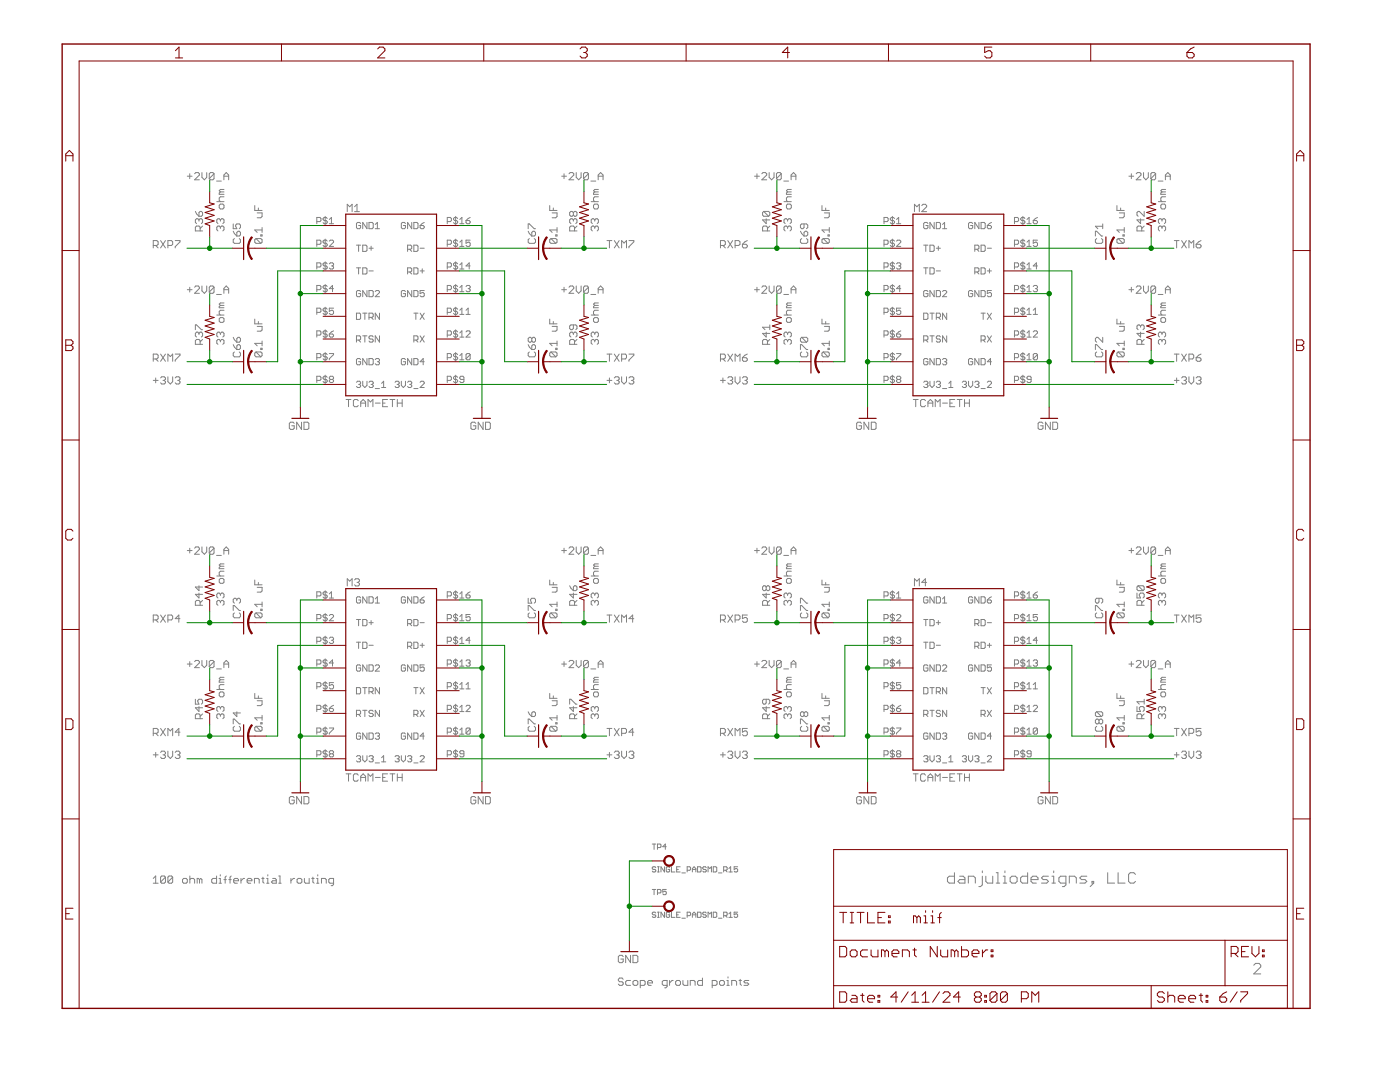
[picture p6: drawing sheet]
<svg xmlns="http://www.w3.org/2000/svg" width="279mm" height="216mm" viewBox="0 0 279 216" stroke-linecap="round" stroke-linejoin="round" font-family="sans-serif">
<g fill="none" stroke="#808080" stroke-width=".2">
<path d="M37.4 35.2h.9M37.9 34.7v.9M38.8 34.7l.3-.3h.5l.2 .3v.2l-1 1h1M40.3 34.4v1l.5 .5 .5-.5v-1M42.7 34.7v.9l-.2 .3h-.5l-.2-.3M42.7 34.7l-.2-.3h-.5l-.2 .3v.9M42.7 34.7l-.9 .9M43.2 36.1h1M44 38.3l-.2 .2v.3h.9M44 38.3h.7M44.7 35.9v-1l.4-.5 .5 .5v1M44.7 35.2h.9"/>
<path d="M44.7 39.3h-.7l-.2 .2v.5l.2 .2M44.7 37.8h-.7l-.2 .3 .2 .2M112.1 35.2h1M112.6 34.7v.9M113.6 34.7l.2-.3h.5l.2 .3v.2l-.9 1h.9M115 34.4v1l.5 .5 .5-.5v-1M117.4 34.7v.9l-.2 .3h-.5l-.2-.3M117.4 34.7l-.2-.3h-.5l-.2 .3v.9M117.4 34.7l-.9 .9M117.9 36.1h1M118.7 38.3l-.3 .2v.3h1M118.7 38.3h.7"/>
<path d="M119.4 35.2h1M119.4 35.9v-1l.5-.5 .5 .5v1M119.4 39.3h-.7l-.3 .2v.5l.3 .2M119.4 37.8h-.7l-.3 .3 .3 .2M150.6 35.2h1M151.1 34.7v.9M152 34.7l.3-.3h.5l.2 .3v.2l-1 1h1M153.5 34.4v1l.5 .5 .5-.5v-1M155.9 34.7l-.2-.3h-.5l-.2 .3v.9M155.9 34.7v.9l-.2 .3h-.5l-.2-.3M155.9 34.7l-.9 .9M156.4 36.1h1"/>
<path d="M157.2 38.3l-.2 .2v.3h.9M157.2 38.3h.7M157.9 35.9v-1l.5-.5 .4 .5v1M157.9 35.2h.9M157.9 39.3h-.7l-.2 .2v.5l.2 .2M157.9 37.8h-.7l-.2 .3 .2 .2M225.3 35.2h1M225.8 34.7v.9M226.8 34.7l.2-.3h.5l.2 .3v.2l-.9 1h.9M228.2 34.4v1l.5 .5 .5-.5v-1M230.6 34.7v.9l-.2 .3h-.5l-.2-.3M230.6 34.7l-.2-.3h-.5l-.2 .3v.9"/>
<path d="M230.6 34.7l-.9 .9M231.1 36.1h1M231.9 38.3l-.2 .2v.3h.9M231.9 38.3h.7M232.6 35.9v-1l.5-.5 .5 .5v1M232.6 35.2h1M232.6 39.3h-.7l-.2 .2v.5l.2 .2M232.6 37.8h-.7l-.2 .3 .2 .2M30.6 49h.7l.3-.3v-.4l-.3-.3h-.7v1.5M31.1 49l.5 .5M32 48l1 1.5M33 48l-1 1.5"/>
<path d="M33.5 49h.7l.3-.3v-.4l-.3-.3h-.7v1.5M35 48h.9v.3l-.9 .9v.3M37.4 57.8h.9M37.9 57.3v1M38.8 57.3l.3-.2h.5l.2 .2v.3l-1 .9h1M39 42.2l.2 .5 .5 .5M39.7 43.9l-.2-.3h-.3l-.2 .3v.5l.2 .2M39.7 43.9l.2-.3h.3l.2 .3v.5l-.2 .2M39.7 42.4l.2-.2h.3l.2 .2v.5l-.2 .3h-.5zM39.7 43.9v.2M39.9 46.1v-.8l-.2-.2h-.5l-.2 .2v.8h1.4M40.3 57.1v.9l.5 .5 .5-.5v-.9"/>
<path d="M40.4 45.1l-.5 .5M42.7 57.3l-.2-.2h-.5l-.2 .2v1M42.7 57.3v1l-.2 .2h-.5l-.2-.2M42.7 57.3l-.9 1M43.2 58.8h1M43.3 40.2h1.4M43.8 41l.2-.3h.5l.2 .3v.4l-.2 .3h-.5l-.2-.3zM44 45.3l-.2-.2h-.3l-.2 .2v.5l.2 .3M44 43.9l-.2-.3h-.3l-.2 .3v.5l.2 .2M44 45.3l.2-.2h.3l.2 .2v.5l-.2 .3M44 43.9v.2M44 45.3v.3"/>
<path d="M44 43.9l.2-.3h.3l.2 .3v.5l-.2 .2M44.7 58.5v-.9l.4-.5 .5 .5v.9M44.7 57.8h.9M46.5 44.7v.9h.8l-.3-.5v-.2l.3-.2h.5l.2 .2v.5l-.2 .2M46.5 46.1l.8 1M46.8 47.6l-.3 .2v.5l.3 .3h1l.2-.3v-.5l-.2-.2M47.3 46.4l.2-.3h.3l.2 .3v.5l-.2 .2h-.5zM50.8 41v1h1.5M51.1 47.6l-.3 .2v.5l.3 .3h.9M51.1 47.6h.9l.3 .2v.5l-.3 .3M51.1 47.6l.9 1M51.3 42.5h1v.7l-.3 .3h-.7"/>
<path d="M51.6 41.5v.5M52 46.9h.3v.2h-.3zM52.3 45.4v1M52.3 45.9h-1.5l.5 .5M63.2 44.2h.7l.2-.2v-.4l-.2-.2h-.7v1.2M63.2 48.7h.7l.2-.2v-.4l-.2-.2h-.7v1.3M63.2 53.3h.7l.2-.2v-.5l-.2-.1h-.7v1.2M63.2 57.8h.7l.2-.2v-.4l-.2-.2h-.7v1.2M64.9 43.2v1.6M64.9 47.7v1.7M64.9 52.2v1.7M64.9 56.8v1.6"/>
<path d="M65.3 48.1l-.2-.2h-.4l-.2 .2 .2 .4h.4l.2 .2-.2 .5h-.4l-.2-.2M65.3 43.6l-.2-.2h-.4l-.2 .2 .2 .4h.4l.2 .2-.2 .4h-.4l-.2-.2M65.3 52.6l-.2-.1h-.4l-.2 .1 .2 .5h.4l.2 .4-.2 .2h-.4l-.2-.2M65.3 57.2l-.2-.2h-.4l-.2 .2 .2 .4h.4l.2 .2-.2 .4h-.4l-.2-.2M65.7 48.1l.2-.2h.5l.2 .2v.2l-.9 .9h.9M65.7 52.6l.2-.1h.5l.2 .1-.2 .5M65.7 44.6h.9M65.7 43.8l.4-.4v1.2M66.1 53.1h.3M66.4 53.1l.2 .2-.2 .4h-.5l-.2-.2M66.6 57.6h-.9l.7-.6v1.2M69.3 42.2v-1.4l.5 .5 .5-.5v1.4"/>
<path d="M70.8 41.3l.4-.5v1.4M70.8 42.2h.9M71.1 48.9h.9M71.1 53.4h.9M71.6 48.9v1.3M71.6 53.4v1.3M72 44.6l-.2-.2h-.4l-.3 .2v.8l.3 .2h.4l.2-.2v-.4h-.4M72 58.2l-.2-.2h-.4l-.3 .2v.8l.3 .2h.4l.2-.2v-.4h-.4M72.4 48.9h.6l.2 .2v.9l-.2 .2h-.6zM72.4 53.4h.6l.2 .2v.9l-.2 .2h-.6zM73.2 44.4v1.2l-.8-1.2v1.2M73.2 58v1.2l-.8-1.2v1.2"/>
<path d="M73.6 44.4h.7l.2 .2v.8l-.2 .2h-.7zM73.6 58h.7l.2 .2v.8l-.2 .2h-.7zM73.6 49.5h.9M73.6 54.1h.9M74.1 49.1v.9M74.9 45.6h.8M74.9 44.8l.4-.4v1.2M74.9 58.2l.2-.2h.4l.2 .2v.2l-.8 .8h.8M80.9 44.6l-.2-.2h-.4l-.2 .2v.8l.2 .2h.4l.2-.2v-.4h-.4M80.9 58.2l-.2-.2h-.4l-.2 .2v.8l.2 .2h.4l.2-.2v-.4h-.4M81.3 49.7h.7l.2-.2v-.4l-.2-.2h-.7v1.3M81.3 54.3h.7l.2-.2v-.5l-.2-.2h-.7v1.3"/>
<path d="M81.7 54.3l.5 .4M81.7 49.7l.5 .5M82.2 44.4v1.2l-.9-1.2v1.2M82.2 58v1.2l-.9-1.2v1.2M82.6 44.4h.6l.2 .2v.8l-.2 .2h-.6zM82.6 48.9h.6l.2 .2v.9l-.2 .2h-.6zM82.6 53.4h.6l.2 .2v.9l-.2 .2h-.6zM82.6 58h.6l.2 .2v.8l-.2 .2h-.6zM83.8 45h.7l.2 .4-.2 .2h-.4l-.3-.2zM83.8 49.5h.9M83.8 54.1h.9M84.3 53.6v.9"/>
<path d="M84.7 58h-.9v.6l.7-.2 .2 .2v.4l-.2 .2h-.4l-.3-.2M84.7 44.4l-.9 .6M89.3 44.2h.6l.2-.2v-.4l-.2-.2h-.6v1.2M89.3 48.7h.6l.2-.2v-.4l-.2-.2h-.6v1.3M89.3 53.3h.6l.2-.2v-.5l-.2-.1h-.6v1.2M89.3 57.8h.6l.2-.2v-.4l-.2-.2h-.6v1.2M90.9 43.2v1.6M90.9 47.7v1.7M90.9 52.2v1.7M90.9 56.8v1.6M91.3 48.1l-.2-.2h-.4l-.2 .2v.2l.2 .2h.4l.2 .5-.2 .2h-.4l-.2-.2M91.3 52.6l-.2-.1h-.4l-.2 .1v.3l.2 .2h.4l.2 .4-.2 .2h-.4l-.2-.2"/>
<path d="M91.3 43.6l-.2-.2h-.4l-.2 .2 .2 .4h.4l.2 .2-.2 .4h-.4l-.2-.2M91.3 57.2l-.2-.2h-.4l-.2 .2 .2 .4h.4l.2 .2-.2 .4h-.4l-.2-.2M91.8 44.6h.8M91.8 49.2h.8M91.8 53.7h.8M91.8 58.2h.8M91.8 43.8l.4-.4v1.2M91.8 48.3l.4-.4v1.3M91.8 52.9l.4-.4v1.2M91.8 57.4l.4-.4v1.2M93 44h.6l.2 .4-.2 .2h-.4l-.2-.2zM93 57.2l.2-.2h.4l.2 .2-.2 .4"/>
<path d="M93.4 57.6h.2M93.6 57.6l.2 .2-.2 .4h-.4l-.2-.2M93.8 47.9h-.8v.6l.4-.2 .4 .2v.5l-.2 .2h-.4l-.2-.2M93.8 53.1h-.8l.6-.6v1.2M93.8 43.4l-.8 .6M105.4 45.6v-.9h.2l1 .9h.3M105.4 46.1l.7 1M105.6 47.6l-.2 .2v.5l.2 .3h1l.3-.3v-.5l-.3-.2M106.1 46.4l.3-.3h.2l.3 .3v.5l-.3 .2h-.5zM109.7 41v1h1.5M110 47.6l-.3 .2v.5l.3 .3h.9M110 47.6h.9l.3 .2v.5l-.3 .3"/>
<path d="M110 47.6l.9 1M110.2 42.5h1v.7l-.3 .3h-.7M110.4 41.5v.5M110.9 46.9h.3v.2h-.3zM111.2 45.9h-1.5l.5 .5M111.2 45.4v1M112.1 57.8h1M112.6 57.3v1M113.6 57.3l.2-.2h.5l.2 .2v.3l-.9 .9h.9M114.4 43.9l-.2-.3h-.3l-.2 .3v.5l.2 .2M114.4 43.9l.3-.3h.2l.2 .3v.5l-.2 .2M114.4 42.4l-.2-.2h-.3l-.2 .2v.5l.2 .3h.3l.2-.3"/>
<path d="M114.4 42.4l.3-.2h.2l.2 .2v.5l-.2 .3h-.2l-.3-.3M114.4 42.4v.5M114.4 43.9v.2M114.7 46.1v-.8l-.3-.2h-.5l-.2 .2v.8h1.4M115 57.1v.9l.5 .5 .5-.5v-.9M115.1 45.1l-.4 .5M117.4 57.3v1l-.2 .2h-.5l-.2-.2M117.4 57.3l-.2-.2h-.5l-.2 .2v1M117.4 57.3l-.9 1M117.9 58.8h1M118 40.2h1.4M118.4 41l.3-.3h.5l.2 .3v.4l-.2 .3h-.5l-.3-.3z"/>
<path d="M118.7 45.3l-.3-.2h-.2l-.2 .2v.5l.2 .3M118.7 45.3l.2-.2h.3l.2 .2v.5l-.2 .3M118.7 43.9l-.3-.3h-.2l-.2 .3v.5l.2 .2M118.7 43.9l.2-.3h.3l.2 .3v.5l-.2 .2M118.7 43.9v.2M118.7 45.3v.3M119.4 57.8h1M119.4 58.5v-.9l.5-.5 .5 .5v.9M121.1 48h1M121.6 48v1.5M122.6 48l1 1.5M123.6 48l-1 1.5"/>
<path d="M124.1 49.5v-1.5l.4 .5 .5-.5v1.5M125.5 48h1v.3l-1 .9v.3M143.8 49h.7l.3-.3v-.4l-.3-.3h-.7v1.5M144.3 49l.5 .5M145.2 48l1 1.5M146.2 48l-1 1.5M146.7 49h.7l.3-.3v-.4l-.3-.3h-.7v1.5M148.2 48.7h.7l.2 .3v.2l-.2 .3h-.5l-.2-.3zM149.1 48l-.9 .7M150.6 57.8h1M151.1 57.3v1M152 57.3l.3-.2h.5l.2 .2v.3l-1 .9h1"/>
<path d="M152.4 42.2h1l.2 .2v.5l-.2 .3M152.4 42.2l-.2 .2v.5l.2 .3h1M152.4 42.2l1 1M152.9 43.6v1l-.7-.7h1.4M153.2 46.1v-.8l-.3-.2h-.5l-.2 .2v.8h1.4M153.5 57.1v.9l.5 .5 .5-.5v-.9M153.6 45.1l-.4 .5M155.9 57.3v1l-.2 .2h-.5l-.2-.2M155.9 57.3l-.2-.2h-.5l-.2 .2v1M155.9 57.3l-.9 1M156.4 58.8h1M156.5 40.2h1.4"/>
<path d="M157.2 45.3l-.2-.2h-.3l-.2 .2v.5l.2 .3M157.2 45.3l.2-.2h.3l.2 .2v.5l-.2 .3M157.2 43.9l-.2-.3h-.3l-.2 .3v.5l.2 .2M157.2 43.9l.2-.3h.3l.2 .3v.5l-.2 .2M157.2 40.7h.5l.2 .3v.4l-.2 .3h-.5l-.2-.3v-.4zM157.2 43.9v.2M157.2 45.3v.3M157.9 57.8h.9M157.9 58.5v-.9l.5-.5 .4 .5v.9M159.7 46.1l.8 1M160 47.6l-.3 .2v.5l.3 .3h1l.2-.3v-.5l-.2-.2M160.5 46.4l.2-.3h.3l.2 .3v.5l-.2 .2h-.5z"/>
<path d="M160.5 44.7v.7l-.3 .2h-.2l-.3-.2v-.5l.3-.2h1l.2 .2v.5l-.2 .2M164 41v1h1.5M164.3 47.6l-.3 .2v.5l.3 .3h.9M164.3 47.6h.9l.3 .2v.5l-.3 .3M164.3 47.6l.9 1M164.5 42.5h1v.7l-.3 .3h-.7M164.8 41.5v.5M165.2 46.9h.3v.2h-.3zM165.5 45.9h-1.5l.5 .5M165.5 45.4v1M176.4 44.2h.7l.1-.2v-.4l-.1-.2h-.7v1.2M176.4 48.7h.7l.1-.2v-.4l-.1-.2h-.7v1.3"/>
<path d="M176.4 53.3h.7l.1-.2v-.5l-.1-.1h-.7v1.2M176.4 57.8h.7l.1-.2v-.4l-.1-.2h-.7v1.2M178.1 43.2v1.6M178.1 47.7v1.7M178.1 52.2v1.7M178.1 56.8v1.6M178.5 48.1l-.2-.2h-.4l-.2 .2 .2 .4h.4l.2 .2-.2 .5h-.4l-.2-.2M178.5 43.6l-.2-.2h-.4l-.2 .2 .2 .4h.4l.2 .2-.2 .4h-.4l-.2-.2M178.5 52.6l-.2-.1h-.4l-.2 .1 .2 .5h.4l.2 .2-.2 .4h-.4l-.2-.2M178.5 57.2l-.2-.2h-.4l-.2 .4 .2 .2h.4l.2 .4-.2 .2h-.4l-.2-.2M178.9 44.6h.9M178.9 48.1l.2-.2h.5l.2 .2v.2l-.9 .9h.9"/>
<path d="M178.9 52.6l.2-.1h.5l.2 .1-.2 .5M178.9 43.8l.4-.4v1.2M179.3 53.1h.3M179.6 53.1l.2 .2-.2 .4h-.5l-.2-.2M179.8 57.6h-.9l.7-.6v1.2M182.5 42.2v-1.4l.5 .5 .5-.5v1.4M184 41l.2-.2h.5l.2 .2v.3l-.9 .9h.9M184.3 48.9h.9M184.3 53.4h.9M184.8 48.9v1.3M184.8 53.4v1.3M185.2 44.6l-.2-.2h-.4l-.3 .2v.8l.3 .2h.4l.2-.2v-.4h-.4"/>
<path d="M185.2 58.2l-.2-.2h-.4l-.3 .2v.8l.3 .2h.4l.2-.2v-.4h-.4M185.6 48.9h.6l.2 .2v.9l-.2 .2h-.6zM185.6 53.4h.6l.2 .2v.9l-.2 .2h-.6zM186.4 44.4v1.2l-.8-1.2v1.2M186.4 58v1.2l-.8-1.2v1.2M186.9 44.4h.6l.2 .2v.8l-.2 .2h-.6zM186.9 49.5h.8M186.9 54.1h.8M186.9 58h.6l.2 .2v.8l-.2 .2h-.6zM187.3 49.1v.9M188.1 45.6h.8M188.1 58.2l.2-.2h.4l.2 .2v.2l-.8 .8h.8"/>
<path d="M188.1 44.8l.4-.4v1.2M194.1 44.6l-.2-.2h-.4l-.2 .2v.8l.2 .2h.4l.2-.2v-.4h-.4M194.1 58.2l-.2-.2h-.4l-.2 .2v.8l.2 .2h.4l.2-.2v-.4h-.4M194.5 49.7h.7l.2-.2v-.4l-.2-.2h-.7v1.3M194.5 54.3h.7l.2-.2v-.5l-.2-.2h-.7v1.3M195 54.3l.4 .4M195 49.7l.4 .5M195.4 44.4v1.2l-.9-1.2v1.2M195.4 58v1.2l-.9-1.2v1.2M195.8 44.4h.6l.2 .2v.8l-.2 .2h-.6zM195.8 48.9h.6l.2 .2v.9l-.2 .2h-.6zM195.8 53.4h.6l.2 .2v.9l-.2 .2h-.6z"/>
<path d="M195.8 58h.6l.2 .2v.8l-.2 .2h-.6zM197 45h.7l.2 .4-.2 .2h-.4l-.3-.2zM197 49.5h.9M197 54.1h.9M197.5 53.6v.9M197.9 58h-.9v.6l.7-.2 .2 .2v.4l-.2 .2h-.4l-.3-.2M197.9 44.4l-.9 .6M202.5 44.2h.6l.2-.2v-.4l-.2-.2h-.6v1.2M202.5 48.7h.6l.2-.2v-.4l-.2-.2h-.6v1.3M202.5 53.3h.6l.2-.2v-.5l-.2-.1h-.6v1.2M202.5 57.8h.6l.2-.2v-.4l-.2-.2h-.6v1.2M204.1 43.2v1.6"/>
<path d="M204.1 47.7v1.7M204.1 52.2v1.7M204.1 56.8v1.6M204.5 48.1l-.2-.2h-.4l-.2 .2 .2 .4h.4l.2 .2-.2 .5h-.4l-.2-.2M204.5 52.6l-.2-.1h-.4l-.2 .1 .2 .5h.4l.2 .4-.2 .2h-.4l-.2-.2M204.5 43.6l-.2-.2h-.4l-.2 .2 .2 .4h.4l.2 .2-.2 .4h-.4l-.2-.2M204.5 57.2l-.2-.2h-.4l-.2 .2 .2 .4h.4l.2 .2-.2 .4h-.4l-.2-.2M205 44.6h.8M205 49.2h.8M205 53.7h.8M205 58.2h.8M205 57.4l.4-.4v1.2"/>
<path d="M205 43.8l.4-.4v1.2M205 48.3l.4-.4v1.3M205 52.9l.4-.4v1.2M206.2 44h.6l.3 .4-.3 .2h-.4l-.2-.2zM206.2 57.2l.2-.2h.4l.3 .2-.3 .4M206.6 57.6h.2M206.8 57.6l.3 .2-.3 .4h-.4l-.2-.2M207.1 47.9h-.9v.6l.4-.2 .5 .2v.5l-.3 .2h-.4l-.2-.2M207.1 53.1h-.9l.6-.6v1.2M207.1 43.4l-.9 .6M218.6 47.1v-1h.3l.9 1h.3M218.9 47.6l-.3 .2v.5l.3 .3h.9l.3-.3v-.5l-.3-.2"/>
<path d="M220.1 44.7v.9M220.1 45.1h-1.5l.5 .5M222.9 41v1h1.5M223.2 47.6l-.3 .2v.5l.3 .3h.9M223.2 47.6h.9l.3 .2v.5l-.3 .3M223.2 47.6l.9 1M223.4 42.5h1v.7l-.3 .3h-.7M223.6 41.5v.5M224.1 46.9h.3v.2h-.3zM224.4 45.9h-1.5l.5 .5M224.4 45.4v1M225.3 57.8h1"/>
<path d="M225.8 57.3v1M226.8 57.3l.2-.2h.5l.2 .2v.3l-.9 .9h.9M227.6 43.6v1l-.7-.7h1.4M227.9 46.1v-.8l-.3-.2h-.5l-.2 .2v.8h1.4M228.2 57.1v.9l.5 .5 .5-.5v-.9M228.3 42.2v1l-.9-1h-.3l-.2 .2v.5l.2 .3M228.3 45.1l-.4 .5M230.6 57.3v1l-.2 .2h-.5l-.2-.2M230.6 57.3l-.2-.2h-.5l-.2 .2v1M230.6 57.3l-.9 1M231.1 58.8h1M231.2 40.2h1.4"/>
<path d="M231.9 45.3l-.2-.2h-.3l-.2 .2v.5l.2 .3M231.9 45.3l.2-.2h.3l.2 .2v.5l-.2 .3M231.9 43.9l-.2-.3h-.3l-.2 .3v.5l.2 .2M231.9 43.9l.2-.3h.3l.2 .3v.5l-.2 .2M231.9 40.7h.5l.2 .3v.4l-.2 .3h-.5l-.2-.3v-.4zM231.9 43.9v.2M231.9 45.3v.3M232.6 58.5v-.9l.5-.5 .5 .5v.9M232.6 57.8h1M234.4 48h.9M234.8 48v1.5M235.8 48l1 1.5"/>
<path d="M236.8 48l-1 1.5M237.3 49.5v-1.5l.4 .5 .5-.5v1.5M238.7 48.7h.8l.2 .3v.2l-.2 .3h-.5l-.3-.3zM239.7 48l-1 .7M30.6 75.9h1M30.6 71.6h.7l.3-.2v-.5l-.3-.2h-.7v1.4M31.1 75.4v1M31.1 71.6l.5 .5M32 75.4l.3-.2h.5l.2 .2v.3l-.2 .2M32 70.7l1 1.4M32.5 75.9h.3M32.8 75.9l.2 .3v.2l-.2 .2h-.5l-.3-.2"/>
<path d="M33 70.7l-1 1.4M33.5 72.1v-1.4l.5 .4 .5-.4v1.4M33.5 75.2v1l.5 .4 .5-.4v-1M35 75.4l.2-.2h.5l.2 .2v.3l-.2 .2M35 70.7h.9v.2l-.9 1v.2M35.5 75.9h.2M35.7 75.9l.2 .3v.2l-.2 .2h-.5l-.2-.2M39 65.8v-1h.2l1 1h.2M39.7 66.5l-.2-.2h-.3l-.2 .2v.5l.2 .2M39.7 66.5l.2-.2h.3l.2 .2v.5l-.2 .2M39.7 66.5v.3M39.9 68.7v-.7l-.2-.3h-.5l-.2 .3v.7h1.4"/>
<path d="M40.4 67.7l-.5 .5M43.3 62.9h1.4M43.8 63.6l.2-.2h.5l.2 .2v.5l-.2 .2h-.5l-.2-.2zM44 66.5l-.2-.2h-.3l-.2 .2v.5l.2 .2M44 68l-.2-.3h-.3l-.2 .3v.5l.2 .2M44 66.5v.3M44 68v.2M44 66.5l.2-.2h.3l.2 .2v.5l-.2 .2M44 68l.2-.3h.3l.2 .3v.5l-.2 .2M44 60.9l-.2 .3v.2h.9M44 60.9h.7M44.7 61.9h-.7l-.2 .2v.5l.2 .3"/>
<path d="M44.7 60.5h-.7l-.2 .2 .2 .2M46.5 68.8l.3 .5 .5 .4M46.5 67.3l.3 .5 .5 .5M46.8 70.2l-.3 .3v.5l.3 .2h1l.2-.2v-.5l-.2-.3M47.3 69l.2-.2h.3l.2 .2v.5l-.2 .2h-.5zM47.3 67.6l.2-.3h.3l.2 .3v.4l-.2 .3h-.5zM50.8 63.7v.9h1.5M51.1 70.2l-.3 .3v.5l.3 .2h.9M51.1 70.2h.9l.3 .3v.5l-.3 .2M51.1 70.2l.9 1M51.3 65.1h1v.7l-.3 .3h-.7M51.6 64.2v.4"/>
<path d="M52 69.5h.3v.2h-.3zM52.3 68.1v.9M52.3 68.5h-1.5l.5 .5M63.2 62.3h.7l.2-.2v-.4l-.2-.2h-.7v1.2M63.2 66.9h.7l.2-.2v-.5l-.2-.2h-.7v1.3M63.2 71.4h.7l.2-.2v-.4l-.2-.3h-.7v1.3M63.2 75.9h.7l.2-.2v-.4l-.2-.2h-.7v1.2M64.9 61.3v1.6M64.9 65.8v1.7M64.9 70.3v1.7M64.9 74.9v1.6M65.3 70.8l-.2-.3h-.4l-.2 .3 .2 .4h.4l.2 .2-.2 .4h-.4l-.2-.2"/>
<path d="M65.3 75.3l-.2-.2h-.4l-.2 .2 .2 .4h.4l.2 .2-.2 .4h-.4l-.2-.2M65.3 61.7l-.2-.2h-.4l-.2 .2 .2 .4h.4l.2 .2-.2 .4h-.4l-.2-.2M65.3 66.2l-.2-.2h-.4l-.2 .2 .2 .5h.4l.2 .2-.2 .4h-.4l-.2-.2M65.7 66.7h.7l.2 .4-.2 .2h-.5l-.2-.2zM65.7 70.5h.9v.3l-.9 .8v.2M65.9 75.7l-.2-.2 .2-.4h.5l.2 .2-.2 .4M65.9 75.7l-.2 .2 .2 .4h.5l.2-.2-.2-.4M65.9 75.7h.5M66.6 61.5h-.9v.6l.4-.2 .5 .2v.4l-.2 .2h-.5l-.2-.2M66.6 66l-.9 .7M69.1 79.7h.9M69.6 79.7v1.5"/>
<path d="M71.1 62.5h.7l.2 .2v.8l-.2 .2h-.7zM71.1 67.9h.7l.2-.3v-.4l-.2-.2h-.7v1.3M71.1 76.3l.3-.2h.4l.2 .2-.2 .4M71.5 79.9l-.3-.2h-.4l-.3 .2v1l.3 .3h.4l.3-.3M71.6 67.9l.4 .4M71.6 76.7h.2M71.8 76.7l.2 .2-.2 .4h-.4l-.3-.2M72 71.8l-.2-.3h-.4l-.3 .3v.8l.3 .2h.4l.2-.2v-.4h-.4M72.4 76.1v.8l.4 .4 .4-.4v-.8M72.4 62.5h.8M72.4 67h.8M72.8 62.5v1.2"/>
<path d="M72.8 67v1.3M73.2 71.5v1.3l-.8-1.3v1.3M73.6 63.3h.7l.2-.2v-.4l-.2-.2h-.7v1.2M73.6 71.5h.7l.2 .3v.8l-.2 .2h-.7zM73.6 76.3l.3-.2h.4l.2 .2-.2 .4M74.1 63.3l.4 .4M74.1 76.7h.2M74.3 76.7l.2 .2-.2 .4h-.4l-.3-.2M74.5 67.2l-.2-.2h-.4l-.3 .2 .3 .4h.4l.2 .3-.2 .4h-.4l-.3-.2M74.9 71.8l.2-.3h.4l.2 .3-.2 .4M74.9 77.5h.8M75.3 72.2h.2"/>
<path d="M75.5 72.2l.2 .2-.2 .4h-.4l-.2-.2M75.7 62.5v1.2l-.8-1.2v1.2M75.7 67v1.3l-.8-1.3v1.3M76.2 77.3h.8M76.2 76.5l.4-.4v1.2M77.3 79.7h-.9v1.5h.9M77.8 79.7h1M78.3 79.7v1.5M78.8 76.3l.2-.2h.5l.2 .2-.2 .4M79.2 76.7h.3M79.3 79.7v1.5M79.5 76.7l.2 .2-.2 .4h-.5l-.2-.2"/>
<path d="M80.1 76.1v.8l.4 .4 .4-.4v-.8M80.3 79.7v1.5M80.9 71.8l-.2-.3h-.4l-.2 .3v.8l.2 .2h.4l.2-.2v-.4h-.4M81.3 76.3l.3-.2h.4l.2 .2-.2 .4M81.7 76.7h.3M82 76.7l.2 .2-.2 .4h-.4l-.3-.2M82.2 71.5v1.3l-.9-1.3v1.3M82.6 67.9h.6l.2-.3v-.4l-.2-.2h-.6v1.3M82.6 71.5h.6l.2 .3v.8l-.2 .2h-.6zM82.6 62.5h.8M82.6 77.5h.8M83 67.9l.4 .4"/>
<path d="M83 62.5v1.2M83.8 76.3l.3-.2h.4l.2 .2v.2l-.9 .8h.9M83.8 67l.9 1.3M83.8 62.5l.9 1.2M84.7 72.2h-.9l.7-.7v1.3M84.7 67l-.9 1.3M84.7 62.5l-.9 1.2M89.3 62.3h.6l.2-.2v-.4l-.2-.2h-.6v1.2M89.3 66.9h.6l.2-.2v-.5l-.2-.2h-.6v1.3M89.3 75.9h.6l.2-.2v-.4l-.2-.2h-.6v1.2M89.3 71.4h.6l.2-.2v-.4l-.2-.3h-.6v1.3M90.9 61.3v1.6"/>
<path d="M90.9 65.8v1.7M90.9 70.3v1.7M90.9 74.9v1.6M91.3 70.8l-.2-.3h-.4l-.2 .3 .2 .4h.4l.2 .2-.2 .4h-.4l-.2-.2M91.3 61.7l-.2-.2h-.4l-.2 .2 .2 .4h.4l.2 .2-.2 .4h-.4l-.2-.2M91.3 75.3l-.2-.2h-.4l-.2 .2 .2 .4h.4l.2 .2-.2 .4h-.4l-.2-.2M91.3 66.2l-.2-.2h-.4l-.2 .2 .2 .5h.4l.2 .2-.2 .4h-.4l-.2-.2M91.8 62.7h.8M91.8 67.3h.8M91.8 71.8h.8M91.8 71l.4-.5v1.3M91.8 61.9l.4-.4v1.2"/>
<path d="M91.8 66.4l.4-.4v1.3M92.6 75.7h-.6l-.2-.2 .2-.4h.4l.2 .2v.8l-.2 .2h-.4l-.2-.2M93 62.7h.8M93 66.2l.2-.2h.4l.2 .2v.2l-.8 .9h.8M93 61.9l.4-.4v1.2M93.8 70.8l-.2-.3h-.4l-.2 .3v.8M93.8 70.8v.8l-.2 .2h-.4l-.2-.2M93.8 70.8l-.8 .8M105.4 68.8l.2 .5 .5 .4M105.6 70.2l-.2 .3v.5l.2 .2h1l.3-.2v-.5l-.3-.3M106.1 67.6l.3-.3h.2l.3 .3v.4l-.3 .3h-.2l-.3-.3M106.1 69l.3-.2h.2l.3 .2v.5l-.3 .2h-.5z"/>
<path d="M106.1 67.6l-.2-.3h-.3l-.2 .3v.4l.2 .3h.3l.2-.3M106.1 67.6v.4M109.7 63.7v.9h1.5M110 70.2l-.3 .3v.5l.3 .2h.9M110 70.2h.9l.3 .3v.5l-.3 .2M110 70.2l.9 1M110.2 65.1h1v.7l-.3 .3h-.7M110.4 64.2v.4M110.9 69.5h.3v.2h-.3zM111.2 68.5h-1.5l.5 .5M111.2 68.1v.9M114.4 66.5l-.2-.2h-.3l-.2 .2v.5l.2 .2"/>
<path d="M114.4 66.5l.3-.2h.2l.2 .2v.5l-.2 .2M114.4 64.8v.8l-.2 .2h-.3l-.2-.2v-.5l.2-.3h1l.2 .3v.5l-.2 .2M114.4 66.5v.3M114.7 68.7v-.7l-.3-.3h-.5l-.2 .3v.7h1.4M115.1 67.7l-.4 .5M118 62.9h1.4M118.4 63.6l.3-.2h.5l.2 .2v.5l-.2 .2h-.5l-.3-.2zM118.7 68l-.3-.3h-.2l-.2 .3v.5l.2 .2M118.7 68l.2-.3h.3l.2 .3v.5l-.2 .2M118.7 66.5l-.3-.2h-.2l-.2 .2v.5l.2 .2M118.7 66.5l.2-.2h.3l.2 .2v.5l-.2 .2M118.7 60.9l-.3 .3v.2h1"/>
<path d="M118.7 60.9h.7M118.7 66.5v.3M118.7 68v.2M119.4 61.9h-.7l-.3 .2v.5l.3 .3M119.4 60.5h-.7l-.3 .2 .3 .2M121.1 75.9h1M121.1 70.7h1M121.6 70.7v1.4M121.6 75.4v1M122.6 75.4l.3-.2h.4l.3 .2v.3l-.3 .2M122.6 70.7l1 1.4M123.1 75.9h.2"/>
<path d="M123.3 75.9l.3 .3v.2l-.3 .2h-.4l-.3-.2M123.6 70.7l-1 1.4M124.1 71.6h.7l.2-.2v-.5l-.2-.2h-.7v1.4M124.1 75.2v1l.4 .4 .5-.4v-1M125.5 75.4l.3-.2h.5l.2 .2v.3l-.2 .2M125.5 70.7h1v.2l-1 1v.2M126 75.9h.3M126.3 75.9l.2 .3v.2l-.2 .2h-.5l-.3-.2M143.8 75.9h1M143.8 71.6h.7l.3-.2v-.5l-.3-.2h-.7v1.4M144.3 75.4v1M144.3 71.6l.5 .5"/>
<path d="M145.2 75.4l.3-.2h.5l.2 .2v.3l-.2 .2M145.2 70.7l1 1.4M145.7 75.9h.3M146 75.9l.2 .3v.2l-.2 .2h-.5l-.3-.2M146.2 70.7l-1 1.4M146.7 72.1v-1.4l.5 .4 .5-.4v1.4M146.7 75.2v1l.5 .4 .5-.4v-1M148.2 71.4h.7l.2 .2v.3l-.2 .2h-.5l-.2-.2zM148.2 75.4l.2-.2h.5l.2 .2v.3l-.2 .2M148.7 75.9h.2M148.9 75.9l.2 .3v.2l-.2 .2h-.5l-.2-.2M149.1 70.7l-.4 .2-.5 .5"/>
<path d="M152.9 66.3v.9l-.7-.7h1.4M153.2 68.7v-.7l-.3-.3h-.5l-.2 .3v.7h1.4M153.6 64.8v1M153.6 67.7l-.4 .5M153.6 65.3h-1.4l.5 .5M156.5 62.9h1.4M157 63.6l.2-.2h.5l.2 .2v.5l-.2 .2h-.5l-.2-.2zM157.2 68l-.2-.3h-.3l-.2 .3v.5l.2 .2M157.2 68l.2-.3h.3l.2 .3v.5l-.2 .2M157.2 66.5l-.2-.2h-.3l-.2 .2v.5l.2 .2M157.2 66.5l.2-.2h.3l.2 .2v.5l-.2 .2M157.2 60.9l-.2 .3v.2h.9"/>
<path d="M157.2 60.9h.7M157.2 66.5v.3M157.2 68v.2M157.9 61.9h-.7l-.2 .2v.5l.2 .3M157.9 60.5h-.7l-.2 .2 .2 .2M159.7 69.7v-.9h.3l1 .9h.2M160 70.2l-.3 .3v.5l.3 .2h1l.2-.2v-.5l-.2-.3M160 67.3l-.3 .3v.4l.3 .3h1M160 67.3h1l.2 .3v.4l-.2 .3M160 67.3l1 1M164 63.7v.9h1.5M164.3 70.2l-.3 .3v.5l.3 .2h.9"/>
<path d="M164.3 70.2h.9l.3 .3v.5l-.3 .2M164.3 70.2l.9 1M164.5 65.1h1v.7l-.3 .3h-.7M164.8 64.2v.4M165.2 69.5h.3v.2h-.3zM165.5 68.5h-1.5l.5 .5M165.5 68.1v.9M176.4 62.3h.7l.1-.2v-.4l-.1-.2h-.7v1.2M176.4 66.9h.7l.1-.2v-.5l-.1-.2h-.7v1.3M176.4 75.9h.7l.1-.2v-.4l-.1-.2h-.7v1.2M176.4 71.4h.7l.1-.2v-.4l-.1-.3h-.7v1.3M178.1 61.3v1.6"/>
<path d="M178.1 65.8v1.7M178.1 70.3v1.7M178.1 74.9v1.6M178.5 61.7l-.2-.2h-.4l-.2 .4 .2 .2h.4l.2 .4-.2 .2h-.4l-.2-.2M178.5 70.8l-.2-.3h-.4l-.2 .5 .2 .2h.4l.2 .4-.2 .2h-.4l-.2-.2M178.5 75.3l-.2-.2h-.4l-.2 .4 .2 .2h.4l.2 .4-.2 .2h-.4l-.2-.2M178.5 66.2l-.2-.2h-.4l-.2 .4 .2 .3h.4l.2 .4-.2 .2h-.4l-.2-.2M178.9 66.7h.7l.2 .4-.2 .2h-.5l-.2-.2zM178.9 70.5h.9v.3l-.9 .8v.2M179.1 75.7l-.2-.2 .2-.4h.5l.2 .2-.2 .4M179.1 75.7l-.2 .2 .2 .4h.5l.2-.2-.2-.4M179.1 75.7h.5"/>
<path d="M179.8 61.5h-.9v.6l.4-.2 .5 .2v.4l-.2 .2h-.5l-.2-.2M179.8 66l-.9 .7M182.3 79.7h.9M182.8 79.7v1.5M184.3 62.5h.7l.2 .2v.8l-.2 .2h-.7zM184.3 67.9h.7l.2-.3v-.4l-.2-.2h-.7v1.3M184.3 76.3l.3-.2h.4l.2 .2-.2 .4M184.7 79.9l-.2-.2h-.5l-.3 .2v1l.3 .3h.5l.2-.3M184.8 76.7h.2M184.8 67.9l.4 .4M185 76.7l.2 .2-.2 .4h-.4l-.3-.2M185.2 71.8l-.2-.3h-.4l-.3 .3v.8l.3 .2h.4l.2-.2v-.4h-.4"/>
<path d="M185.6 62.5h.8M185.6 67h.8M185.6 76.1v.8l.4 .4 .4-.4v-.8M186 62.5v1.2M186 67v1.3M186.4 71.5v1.3l-.8-1.3v1.3M186.9 71.5h.6l.2 .3v.8l-.2 .2h-.6zM186.9 63.3h.6l.2-.2v-.4l-.2-.2h-.6v1.2M186.9 76.3l.1-.2h.5l.2 .2-.2 .4M187.3 76.7h.2M187.3 63.3l.4 .4M187.5 76.7l.2 .2-.2 .4h-.5l-.1-.2"/>
<path d="M187.7 67.2l-.2-.2h-.5l-.1 .4 .1 .2h.5l.2 .5-.2 .2h-.5l-.1-.2M188.1 77.5h.8M188.1 71.8l.2-.3h.4l.2 .3-.2 .4M188.5 72.2h.2M188.7 72.2l.2 .2-.2 .4h-.4l-.2-.2M188.9 62.5v1.2l-.8-1.2v1.2M188.9 67v1.3l-.8-1.3v1.3M189.4 77.3h.8M189.4 76.5l.4-.4v1.2M190.5 79.7h-.9v1.5h.9M191 79.7h1M191.5 79.7v1.5"/>
<path d="M192 76.3l.3-.2h.4l.2 .2-.2 .4M192.4 76.7h.3M192.5 79.7v1.5M192.7 76.7l.2 .2-.2 .4h-.4l-.3-.2M193.3 76.1v.8l.4 .4 .4-.4v-.8M193.5 79.7v1.5M194.1 71.8l-.2-.3h-.4l-.2 .3v.8l.2 .2h.4l.2-.2v-.4h-.4M194.5 76.3l.3-.2h.4l.2 .2-.2 .4M195 76.7h.2M195.2 76.7l.2 .2-.2 .4h-.4l-.3-.2M195.4 71.5v1.3l-.9-1.3v1.3M195.8 62.5h.8"/>
<path d="M195.8 67.9h.6l.2-.3v-.4l-.2-.2h-.6v1.3M195.8 77.5h.8M195.8 71.5h.6l.2 .3v.8l-.2 .2h-.6zM196.2 67.9l.4 .4M196.2 62.5v1.2M197 76.3l.3-.2h.4l.2 .2v.2l-.9 .8h.9M197 67l.9 1.3M197 62.5l.9 1.2M197.9 72.2h-.9l.7-.7v1.3M197.9 67l-.9 1.3M197.9 62.5l-.9 1.2M202.5 62.3h.6l.2-.2v-.4l-.2-.2h-.6v1.2"/>
<path d="M202.5 66.9h.6l.2-.2v-.5l-.2-.2h-.6v1.3M202.5 75.9h.6l.2-.2v-.4l-.2-.2h-.6v1.2M202.5 71.4h.6l.2-.2v-.4l-.2-.3h-.6v1.3M204.1 61.3v1.6M204.1 65.8v1.7M204.1 70.3v1.7M204.1 74.9v1.6M204.5 70.8l-.2-.3h-.4l-.2 .3 .2 .4h.4l.2 .2-.2 .4h-.4l-.2-.2M204.5 61.7l-.2-.2h-.4l-.2 .2 .2 .4h.4l.2 .2-.2 .4h-.4l-.2-.2M204.5 66.2l-.2-.2h-.4l-.2 .2 .2 .5h.4l.2 .2-.2 .4h-.4l-.2-.2M204.5 75.3l-.2-.2h-.4l-.2 .2 .2 .4h.4l.2 .2-.2 .4h-.4l-.2-.2M205 62.7h.8"/>
<path d="M205 67.3h.8M205 71.8h.8M205 71l.4-.5v1.3M205 61.9l.4-.4v1.2M205 66.4l.4-.4v1.3M205.8 75.7h-.6l-.2-.2 .2-.4h.4l.2 .2v.8l-.2 .2h-.4l-.2-.2M206.2 62.7h.9M206.2 66.2l.2-.2h.4l.3 .2v.2l-.9 .9h.9M206.2 61.9l.4-.4v1.2M207.1 70.8l-.3-.3h-.4l-.2 .3v.8M207.1 70.8v.8l-.3 .2h-.4l-.2-.2M207.1 70.8l-.9 .8"/>
<path d="M218.6 69.7v-.9h.3l.9 .9h.3M218.9 70.2l-.3 .3v.5l.3 .2h.9l.3-.2v-.5l-.3-.3M220.1 67.3v1l-1-1h-.2l-.3 .3v.4l.3 .3M222.9 63.7v.9h1.5M223.2 70.2l-.3 .3v.5l.3 .2h.9M223.2 70.2h.9l.3 .3v.5l-.3 .2M223.2 70.2l.9 1M223.4 65.1h1v.7l-.3 .3h-.7M223.6 64.2v.4M224.1 69.5h.3v.2h-.3zM224.4 68.5h-1.5l.5 .5M224.4 68.1v.9"/>
<path d="M227.6 65.1l-.2-.3h-.3l-.2 .3v.5l.2 .2M227.6 65.1l.3-.3h.2l.2 .3v.5l-.2 .2M227.6 66.3v.9l-.7-.7h1.4M227.6 65.1v.2M227.9 68.7v-.7l-.3-.3h-.5l-.2 .3v.7h1.4M228.3 67.7l-.4 .5M231.2 62.9h1.4M231.9 68l-.2-.3h-.3l-.2 .3v.5l.2 .2M231.9 68l.2-.3h.3l.2 .3v.5l-.2 .2M231.9 66.5l-.2-.2h-.3l-.2 .2v.5l.2 .2M231.9 66.5l.2-.2h.3l.2 .2v.5l-.2 .2M231.9 63.4h.5l.2 .2v.5l-.2 .2h-.5l-.2-.2v-.5z"/>
<path d="M231.9 60.9l-.2 .3v.2h.9M231.9 60.9h.7M231.9 66.5v.3M231.9 68v.2M232.6 61.9h-.7l-.2 .2v.5l.2 .3M232.6 60.5h-.7l-.2 .2 .2 .2M234.4 75.9h.9M234.4 70.7h.9M234.8 70.7v1.4M234.8 75.4v1M235.8 75.4l.3-.2h.4l.3 .2v.3l-.3 .2M235.8 70.7l1 1.4"/>
<path d="M236.3 75.9h.2M236.5 75.9l.3 .3v.2l-.3 .2h-.4l-.3-.2M236.8 70.7l-1 1.4M237.3 71.6h.7l.2-.2v-.5l-.2-.2h-.7v1.4M237.3 75.2v1l.4 .4 .5-.4v-1M238.7 71.4h.8l.2 .2v.3l-.2 .2h-.5l-.3-.2zM238.7 75.4l.3-.2h.5l.2 .2v.3l-.2 .2M239.2 75.9h.3M239.5 75.9l.2 .3v.2l-.2 .2h-.5l-.3-.2M239.7 70.7l-.5 .2-.5 .5M58.7 84.5l-.2-.3h-.5l-.3 .3v.9l.3 .3h.5l.2-.3v-.4h-.5M60.2 84.2v1.5l-1-1.5v1.5"/>
<path d="M60.7 84.2h.7l.2 .3v.9l-.2 .3h-.7zM72 81.2v-1l.5-.5 .5 .5v1M72 80.4h1M73.4 81.2v-1.5l.5 .5 .5-.5v1.5M74.9 80.4h1M76.4 80.4h.5M79.3 80.4h1M95 84.5l-.3-.3h-.5l-.2 .3v.9l.2 .3h.5l.3-.3v-.4h-.5M96.4 84.2v1.5l-1-1.5v1.5M96.9 84.2h.7l.3 .3v.9l-.3 .3h-.7zM171.9 84.5l-.2-.3h-.5l-.2 .3v.9l.2 .3h.5l.2-.3v-.4h-.5M173.4 84.2v1.5l-1-1.5v1.5"/>
<path d="M173.9 84.2h.7l.2 .3v.9l-.2 .3h-.7zM185.2 80.4h1M185.2 81.2v-1l.5-.5 .5 .5v1M186.6 81.2v-1.5l.5 .5 .5-.5v1.5M188.1 80.4h1M189.6 80.4h.5M192.5 80.4h1M208.2 84.5l-.3-.3h-.5l-.2 .3v.9l.2 .3h.5l.3-.3v-.4h-.5M209.6 84.2v1.5l-1-1.5v1.5M210.1 84.2h.7l.3 .3v.9l-.3 .3h-.7zM37.4 109.9h.9M37.9 109.4v.9"/>
<path d="M38.8 109.4l.3-.3h.5l.2 .3v.2l-1 1h1M39.7 116.9v1l-.7-.8h1.4M39.7 118.3v1l-.7-.7h1.4M40.3 109.1v1l.5 .5 .5-.5v-1M40.4 119.8l-.5 .5M42.7 109.4l-.2-.3h-.5l-.2 .3v.9M42.7 109.4v.9l-.2 .3h-.5l-.2-.3M42.7 109.4l-.9 .9M43.2 110.8h1M43.3 114.9h1.4M44 118.6l-.2-.3h-.3l-.2 .3v.5l.2 .2M44 118.6v.2"/>
<path d="M44 115.4h.5l.2 .3v.5l-.2 .2h-.5l-.2-.2v-.5zM44 118.6l.2-.3h.3l.2 .3v.5l-.2 .2M44 113l-.2 .2v.3h.9M44 113h.7M44.7 110.6v-1l.4-.5 .5 .5v1M44.7 109.9h.9M44.7 114h-.7l-.2 .2v.5l.2 .2M44.7 112.5h-.7l-.2 .3 .2 .2M47.3 119.6l-.3-.2h-.2l-.3 .2v.5l.3 .3M47.3 119.6l.2-.2h.3l.2 .2v.5l-.2 .3M47.3 119.6v.3M50.8 115.7v1h1.5"/>
<path d="M51.3 117.2h1v.7l-.3 .3h-.7M51.6 116.2v.5M63.2 118.9h.7l.2-.2v-.4l-.2-.2h-.7v1.2M64.9 117.9v1.6M65.3 118.3l-.2-.2h-.4l-.2 .2 .2 .4h.4l.2 .2-.2 .4h-.4l-.2-.2M65.7 118.5l.4-.4v1.2M65.7 119.3h.9M69.3 116.9v-1.4l.5 .5 .5-.5v1.4M70.8 115.7l.2-.2h.5l.2 .2v.3l-.2 .2M71.2 116.2h.3M71.5 116.2l.2 .2v.3l-.2 .2h-.5l-.2-.2M72 119.3l-.2-.2h-.4l-.3 .2v.8l.3 .2h.4l.2-.2v-.4h-.4"/>
<path d="M73.2 119.1v1.2l-.8-1.2v1.2M73.6 119.1h.7l.2 .2v.8l-.2 .2h-.7zM74.9 119.5l.4-.4v1.2M80.9 119.3l-.2-.2h-.4l-.2 .2v.8l.2 .2h.4l.2-.2v-.4h-.4M82.2 119.1v1.2l-.9-1.2v1.2M82.6 119.1h.6l.2 .2v.8l-.2 .2h-.6zM83.8 119.7h.7l.2 .4-.2 .2h-.4l-.3-.2zM84.7 119.1l-.9 .6M89.3 118.9h.6l.2-.2v-.4l-.2-.2h-.6v1.2M90.9 117.9v1.6M91.3 118.3l-.2-.2h-.4l-.2 .2 .2 .4h.4l.2 .2-.2 .4h-.4l-.2-.2M91.8 118.5l.4-.4v1.2"/>
<path d="M91.8 119.3h.8M93 118.7h.6l.2 .4-.2 .2h-.4l-.2-.2zM93.8 118.1l-.8 .6M105.4 119.4v1h.7l-.2-.5v-.3l.2-.2h.5l.3 .2v.5l-.3 .3M109.7 115.7v1h1.5M110.2 117.2h1v.7l-.3 .3h-.7M110.4 116.2v.5M112.1 109.9h1M112.6 109.4v.9M113.6 109.4l.2-.3h.5l.2 .3v.2l-.9 1h.9M113.7 116.9l.7 1M114.4 118.3v1l-.7-.7h1.4"/>
<path d="M114.7 116.9h.2l.2 .2v.5l-.2 .3h-.5v-.8zM115 109.1v1l.5 .5 .5-.5v-1M115.1 119.8l-.4 .5M117.4 109.4l-.2-.3h-.5l-.2 .3v.9M117.4 109.4v.9l-.2 .3h-.5l-.2-.3M117.4 109.4l-.9 .9M117.9 110.8h1M118 114.9h1.4M118.4 115.7l.3-.3h.5l.2 .3v.5l-.2 .2h-.5l-.3-.2zM118.7 118.6l-.3-.3h-.2l-.2 .3v.5l.2 .2M118.7 118.6v.2M118.7 118.6l.2-.3h.3l.2 .3v.5l-.2 .2"/>
<path d="M118.7 113l-.3 .2v.3h1M118.7 113h.7M119.4 110.6v-1l.5-.5 .5 .5v1M119.4 109.9h1M119.4 114h-.7l-.3 .2v.5l.3 .2M119.4 112.5h-.7l-.3 .3 .3 .2M150.6 109.9h1M151.1 109.4v.9M152 109.4l.3-.3h.5l.2 .3v.2l-1 1h1M152.9 117.1l.3-.2h.2l.2 .2v.5l-.2 .3h-.2l-.3-.3M152.9 117.1l-.2-.2h-.3l-.2 .2v.5l.2 .3h.3l.2-.3M152.9 117.1v.5"/>
<path d="M152.9 118.3v1l-.7-.7h1.4M153.5 109.1v1l.5 .5 .5-.5v-1M153.6 119.8l-.4 .5M155.9 109.4v.9l-.2 .3h-.5l-.2-.3M155.9 109.4l-.2-.3h-.5l-.2 .3v.9M155.9 109.4l-.9 .9M156.4 110.8h1M156.5 114.9h1.4M157.2 118.6l-.2-.3h-.3l-.2 .3v.5l.2 .2M157.2 118.6v.2M157.2 115.4h.5l.2 .3v.5l-.2 .2h-.5l-.2-.2v-.5zM157.2 118.6l.2-.3h.3l.2 .3v.5l-.2 .2"/>
<path d="M157.2 113l-.2 .2v.3h.9M157.2 113h.7M157.9 110.6v-1l.5-.5 .4 .5v1M157.9 109.9h.9M157.9 114h-.7l-.2 .2v.5l.2 .2M157.9 112.5h-.7l-.2 .3 .2 .2M164 115.7v1h1.5M164.5 117.2h1v.7l-.3 .3h-.7M164.8 116.2v.5M176.4 118.9h.7l.1-.2v-.4l-.1-.2h-.7v1.2M178.1 117.9v1.6M178.5 118.3l-.2-.2h-.4l-.2 .2 .2 .4h.4l.2 .2-.2 .4h-.4l-.2-.2"/>
<path d="M178.9 118.5l.4-.4v1.2M178.9 119.3h.9M182.5 116.9v-1.4l.5 .5 .5-.5v1.4M184.9 116.2h-.9l.7-.7v1.4M185.2 119.3l-.2-.2h-.4l-.3 .2v.8l.3 .2h.4l.2-.2v-.4h-.4M186.4 119.1v1.2l-.8-1.2v1.2M186.9 119.1h.6l.2 .2v.8l-.2 .2h-.6zM188.1 119.5l.4-.4v1.2M194.1 119.3l-.2-.2h-.4l-.2 .2v.8l.2 .2h.4l.2-.2v-.4h-.4M195.4 119.1v1.2l-.9-1.2v1.2M195.8 119.1h.6l.2 .2v.8l-.2 .2h-.6zM197 119.7h.7l.2 .4-.2 .2h-.4l-.3-.2z"/>
<path d="M197.9 119.1l-.9 .6M202.5 118.9h.6l.2-.2v-.4l-.2-.2h-.6v1.2M204.1 117.9v1.6M204.5 118.3l-.2-.2h-.4l-.2 .2 .2 .4h.4l.2 .2-.2 .4h-.4l-.2-.2M205 118.5l.4-.4v1.2M205 119.3h.8M206.2 118.7h.6l.3 .4-.3 .2h-.4l-.2-.2zM207.1 118.1l-.9 .6M219.3 119.4v.7l-.2 .3h-.2l-.3-.3v-.5l.3-.2h.9l.3 .2v.5l-.3 .3M222.9 115.7v1h1.5M223.4 117.2h1v.7l-.3 .3h-.7M223.6 116.2v.5"/>
<path d="M225.3 109.9h1M225.8 109.4v.9M226.8 109.4l.2-.3h.5l.2 .3v.2l-.9 1h.9M226.9 118.3v1h.7l-.2-.5v-.2l.2-.3h.5l.2 .3v.5l-.2 .2M227.1 116.9l-.2 .2v.5l.2 .3h1M227.1 116.9h1l.2 .2v.5l-.2 .3M227.1 116.9l1 1M228.2 109.1v1l.5 .5 .5-.5v-1M228.3 119.8l-.4 .5M230.6 109.4l-.2-.3h-.5l-.2 .3v.9M230.6 109.4v.9l-.2 .3h-.5l-.2-.3M230.6 109.4l-.9 .9"/>
<path d="M231.1 110.8h1M231.2 114.9h1.4M231.9 118.6l-.2-.3h-.3l-.2 .3v.5l.2 .2M231.9 118.6v.2M231.9 115.4h.5l.2 .3v.5l-.2 .2h-.5l-.2-.2v-.5zM231.9 118.6l.2-.3h.3l.2 .3v.5l-.2 .2M231.9 113l-.2 .2v.3h.9M231.9 113h.7M232.6 110.6v-1l.5-.5 .5 .5v1M232.6 109.9h1M232.6 114h-.7l-.2 .2v.5l.2 .2M232.6 112.5h-.7l-.2 .3 .2 .2"/>
<path d="M30.6 123.7h.7l.3-.3v-.4l-.3-.3h-.7v1.5M31.1 123.7l.5 .5M32 122.7l1 1.5M33 122.7l-1 1.5M33.5 123.7h.7l.3-.3v-.4l-.3-.3h-.7v1.5M35.9 123.4h-.9l.7-.7v1.5M37.4 132.5h.9M37.9 132v1M38.8 132l.3-.2h.5l.2 .2v.3l-1 .9h1M39 139.5v1h.7l-.2-.5v-.2l.2-.3h.5l.2 .3v.5l-.2 .2M39.9 120.8v-.7l-.2-.3h-.5l-.2 .3v.7h1.4M40.3 131.8v.9l.5 .5 .5-.5v-.9"/>
<path d="M42.7 132l-.2-.2h-.5l-.2 .2v1M42.7 132v1l-.2 .2h-.5l-.2-.2M42.7 132l-.9 1M43.2 133.5h1M43.3 137.6h1.4M43.8 138.3l.2-.2h.5l.2 .2v.5l-.2 .2h-.5l-.2-.2zM44 120.1l-.2-.3h-.3l-.2 .3v.4l.2 .3M44 120.1v.2M44 120.1l.2-.3h.3l.2 .3v.4l-.2 .3M44 135.6l-.2 .3v.2h.9M44 135.6h.7M44.7 133.2v-.9l.4-.5 .5 .5v.9"/>
<path d="M44.7 132.5h.9M44.7 136.6h-.7l-.2 .2v.5l.2 .3M44.7 135.1h-.7l-.2 .3 .2 .2M46.5 121.8v-1h.3l1 1h.2M46.8 122.3l-.3 .2v.5l.3 .3h1l.2-.3v-.5l-.2-.2M50.8 138.4v.9h1.5M51.1 122.3l-.3 .2v.5l.3 .3h.9M51.1 122.3h.9l.3 .2v.5l-.3 .3M51.1 122.3l.9 1M51.3 139.8h1v.7l-.3 .3h-.7M51.6 138.9v.4M52 121.6h.3v.2h-.3z"/>
<path d="M52.3 120.1v1M52.3 120.6h-1.5l.5 .5M63.2 123.4h.7l.2-.1v-.5l-.2-.2h-.7v1.3M63.2 128h.7l.2-.2v-.4l-.2-.3h-.7v1.3M63.2 132.5h.7l.2-.2v-.4l-.2-.2h-.7v1.2M63.2 137h.7l.2-.2v-.4l-.2-.2h-.7v1.3M64.9 122.4v1.7M64.9 126.9v1.7M64.9 131.5v1.6M64.9 136v1.6M65.3 136.4l-.2-.2h-.4l-.2 .2 .2 .4h.4l.2 .2-.2 .5h-.4l-.2-.3M65.3 122.8l-.2-.2h-.4l-.2 .2 .2 .5h.4l.2 .1-.2 .5h-.4l-.2-.2"/>
<path d="M65.3 127.4l-.2-.3h-.4l-.2 .3 .2 .4h.4l.2 .2-.2 .4h-.4l-.2-.2M65.3 131.9l-.2-.2h-.4l-.2 .2 .2 .4h.4l.2 .2-.2 .4h-.4l-.2-.2M65.7 122.8l.2-.2h.5l.2 .2v.2l-.9 .9h.9M65.7 127.4l.2-.3h.5l.2 .3-.2 .4M66.1 127.8h.3M66.4 127.8l.2 .2-.2 .4h-.5l-.2-.2M66.6 136.2h-.9v.6l.4-.2 .5 .2v.4l-.2 .3h-.5l-.2-.3M66.6 132.3h-.9l.7-.6v1.2M71.1 137.2h.7l.2 .2v.8l-.2 .3h-.7zM71.1 123.6h.9M71.1 128.1h.9M71.6 123.6v1.3"/>
<path d="M71.6 128.1v1.3M72 132.9l-.2-.2h-.4l-.3 .2v.8l.3 .2h.4l.2-.2v-.4h-.4M72.4 123.6h.6l.2 .2v.9l-.2 .2h-.6zM72.4 128.1h.6l.2 .3v.8l-.2 .2h-.6zM72.4 137.2h.8M72.8 137.2v1.3M73.2 132.7v1.2l-.8-1.2v1.2M73.6 132.7h.7l.2 .2v.8l-.2 .2h-.7zM73.6 138h.7l.2-.2v-.4l-.2-.2h-.7v1.3M73.6 124.2h.9M73.6 128.8h.9M74.1 123.8v.9"/>
<path d="M74.1 138l.4 .5M74.9 132.9l.2-.2h.4l.2 .2v.2l-.8 .8h.8M74.9 120.3h.8M75.7 137.2v1.3l-.8-1.3v1.3M80.9 132.9l-.2-.2h-.4l-.2 .2v.8l.2 .2h.4l.2-.2v-.4h-.4M81.3 124.4h.7l.2-.2v-.4l-.2-.2h-.7v1.3M81.3 129h.7l.2-.2v-.4l-.2-.3h-.7v1.3M81.7 129l.5 .4M81.7 124.4l.5 .5M82.2 132.7v1.2l-.9-1.2v1.2M82.6 123.6h.6l.2 .2v.9l-.2 .2h-.6zM82.6 128.1h.6l.2 .3v.8l-.2 .2h-.6z"/>
<path d="M82.6 132.7h.6l.2 .2v.8l-.2 .2h-.6zM82.6 137.2h.8M83 137.2v1.3M83.8 124.2h.9M83.8 128.8h.9M83.8 137.2l.9 1.3M84.3 128.4v.8M84.7 132.7h-.9v.6l.5-.2 .4 .2v.4l-.2 .2h-.4l-.3-.2M84.7 137.2l-.9 1.3M89.3 123.4h.6l.2-.1v-.5l-.2-.2h-.6v1.3M89.3 128h.6l.2-.2v-.4l-.2-.3h-.6v1.3M89.3 132.5h.6l.2-.2v-.4l-.2-.2h-.6v1.2"/>
<path d="M89.3 137h.6l.2-.2v-.4l-.2-.2h-.6v1.3M90.9 122.4v1.7M90.9 126.9v1.7M90.9 131.5v1.6M90.9 136v1.6M91.3 122.8l-.2-.2h-.4l-.2 .2 .2 .5h.4l.2 .1-.2 .5h-.4l-.2-.2M91.3 127.4l-.2-.3h-.4l-.2 .3 .2 .4h.4l.2 .2-.2 .4h-.4l-.2-.2M91.3 131.9l-.2-.2h-.4l-.2 .4 .2 .2h.4l.2 .4-.2 .2h-.4l-.2-.2M91.3 136.4l-.2-.2h-.4l-.2 .2 .2 .4h.4l.2 .2-.2 .5h-.4l-.2-.3M91.8 123l.4-.4v1.3M91.8 127.6l.4-.5v1.3M91.8 132.1l.4-.4v1.2"/>
<path d="M91.8 136.6l.4-.4v1.3M91.8 123.9h.8M91.8 128.4h.8M91.8 132.9h.8M91.8 137.5h.8M93 131.9l.2-.2h.4l.2 .2-.2 .4M93 136.6l.4-.4v1.3M93 137.5h.8M93.4 132.3h.2M93.6 132.3l.2 .2-.2 .4h-.4l-.2-.2M93.8 122.6h-.8v.7l.4-.3 .4 .3v.4l-.2 .2h-.4l-.2-.2M93.8 127.8h-.8l.6-.7v1.3"/>
<path d="M105.4 121.8v-1h.2l1 1h.3M105.6 122.3l-.2 .2v.5l.2 .3h1l.3-.3v-.5l-.3-.2M109.7 138.4v.9h1.5M110 122.3l-.3 .2v.5l.3 .3h.9M110 122.3h.9l.3 .2v.5l-.3 .3M110 122.3l.9 1M110.2 139.8h1v.7l-.3 .3h-.7M110.4 138.9v.4M110.9 121.6h.3v.2h-.3zM111.2 120.1v1M111.2 120.6h-1.5l.5 .5M112.1 132.5h1"/>
<path d="M112.6 132v1M113.6 132l.2-.2h.5l.2 .2v.3l-.9 .9h.9M114.7 120.8v-.7l-.3-.3h-.5l-.2 .3v.7h1.4M115 131.8v.9l.5 .5 .5-.5v-.9M117.4 132l-.9 1M117.4 132l-.2-.2h-.5l-.2 .2v1M117.4 132v1l-.2 .2h-.5l-.2-.2M117.9 133.5h1M118 137.6h1.4M118.4 138.3l.3-.2h.5l.2 .2v.5l-.2 .2h-.5l-.3-.2zM118.7 120.1l-.3-.3h-.2l-.2 .3v.4l.2 .3M118.7 120.1v.2"/>
<path d="M118.7 120.1l.2-.3h.3l.2 .3v.4l-.2 .3M118.7 135.6l-.3 .3v.2h1M118.7 135.6h.7M119.4 132.5h1M119.4 133.2v-.9l.5-.5 .5 .5v.9M119.4 136.6h-.7l-.3 .2v.5l.3 .3M119.4 135.1h-.7l-.3 .3 .3 .2M121.1 122.7h1M121.6 122.7v1.5M122.6 122.7l1 1.5M123.6 122.7l-1 1.5M124.1 124.2v-1.5l.4 .5 .5-.5v1.5"/>
<path d="M126.5 123.4h-1l.8-.7v1.5M143.8 123.7h.7l.3-.3v-.4l-.3-.3h-.7v1.5M144.3 123.7l.5 .5M145.2 122.7l1 1.5M146.2 122.7l-1 1.5M146.7 123.7h.7l.3-.3v-.4l-.3-.3h-.7v1.5M149.1 122.7h-.9v.7l.5-.2h.2l.2 .2v.5l-.2 .3h-.5l-.2-.3M150.6 132.5h1M151.1 132v1M152 132l.3-.2h.5l.2 .2v.3l-1 .9h1M152.9 139.5v.8l-.2 .2h-.3l-.2-.2v-.5l.2-.3h1l.2 .3v.5l-.2 .2M153.2 120.8v-.7l-.3-.3h-.5l-.2 .3v.7h1.4"/>
<path d="M153.5 131.8v.9l.5 .5 .5-.5v-.9M155.9 132l-.2-.2h-.5l-.2 .2v1M155.9 132v1l-.2 .2h-.5l-.2-.2M155.9 132l-.9 1M156.4 133.5h1M156.5 137.6h1.4M157 138.3l.2-.2h.5l.2 .2v.5l-.2 .2h-.5l-.2-.2zM157.2 120.1l-.2-.3h-.3l-.2 .3v.4l.2 .3M157.2 120.1v.2M157.2 120.1l.2-.3h.3l.2 .3v.4l-.2 .3M157.2 135.6l-.2 .3v.2h.9M157.2 135.6h.7"/>
<path d="M157.9 132.5h.9M157.9 133.2v-.9l.5-.5 .4 .5v.9M157.9 136.6h-.7l-.2 .2v.5l.2 .3M157.9 135.1h-.7l-.2 .3 .2 .2M159.7 121.8v-1h.3l1 1h.2M159.7 120.4v-1h.3l1 1h.2M160 122.3l-.3 .2v.5l.3 .3h1l.2-.3v-.5l-.2-.2M164 138.4v.9h1.5M164.3 122.3l-.3 .2v.5l.3 .3h.9M164.3 122.3h.9l.3 .2v.5l-.3 .3M164.3 122.3l.9 1M164.5 139.8h1v.7l-.3 .3h-.7"/>
<path d="M164.8 138.9v.4M165.2 121.6h.3v.2h-.3zM165.5 120.1v1M165.5 120.6h-1.5l.5 .5M176.4 123.4h.7l.1-.1v-.5l-.1-.2h-.7v1.3M176.4 128h.7l.1-.2v-.4l-.1-.3h-.7v1.3M176.4 132.5h.7l.1-.2v-.4l-.1-.2h-.7v1.2M176.4 137h.7l.1-.2v-.4l-.1-.2h-.7v1.3M178.1 122.4v1.7M178.1 126.9v1.7M178.1 131.5v1.6M178.1 136v1.6"/>
<path d="M178.5 127.4l-.2-.3h-.4l-.2 .3 .2 .4h.4l.2 .2-.2 .4h-.4l-.2-.2M178.5 136.4l-.2-.2h-.4l-.2 .2 .2 .4h.4l.2 .2-.2 .5h-.4l-.2-.3M178.5 122.8l-.2-.2h-.4l-.2 .2 .2 .5h.4l.2 .1-.2 .5h-.4l-.2-.2M178.5 131.9l-.2-.2h-.4l-.2 .4 .2 .2h.4l.2 .4-.2 .2h-.4l-.2-.2M178.9 122.8l.2-.2h.5l.2 .2v.2l-.9 .9h.9M178.9 127.4l.2-.3h.5l.2 .3-.2 .4M179.3 127.8h.3M179.6 127.8l.2 .2-.2 .4h-.5l-.2-.2M179.8 136.2h-.9v.6l.4-.2 .5 .2v.4l-.2 .3h-.5l-.2-.3M179.8 132.3h-.9l.7-.6v1.2M184.3 137.2h.7l.2 .2v.8l-.2 .3h-.7zM184.3 123.6h.9"/>
<path d="M184.3 128.1h.9M184.8 123.6v1.3M184.8 128.1v1.3M185.2 132.9l-.2-.2h-.4l-.3 .2v.8l.3 .2h.4l.2-.2v-.4h-.4M185.6 123.6h.6l.2 .2v.9l-.2 .2h-.6zM185.6 128.1h.6l.2 .3v.8l-.2 .2h-.6zM185.6 137.2h.8M186 137.2v1.3M186.4 132.7v1.2l-.8-1.2v1.2M186.9 138h.6l.2-.2v-.4l-.2-.2h-.6v1.3M186.9 132.7h.6l.2 .2v.8l-.2 .2h-.6zM186.9 124.2h.8"/>
<path d="M186.9 128.8h.8M187.3 123.8v.9M187.3 138l.4 .5M188.1 132.9l.2-.2h.4l.2 .2v.2l-.8 .8h.8M188.1 120.3h.8M188.9 137.2v1.3l-.8-1.3v1.3M194.1 132.9l-.2-.2h-.4l-.2 .2v.8l.2 .2h.4l.2-.2v-.4h-.4M194.5 124.4h.7l.2-.2v-.4l-.2-.2h-.7v1.3M194.5 129h.7l.2-.2v-.4l-.2-.3h-.7v1.3M195 129l.4 .4M195 124.4l.4 .5M195.4 132.7v1.2l-.9-1.2v1.2"/>
<path d="M195.8 123.6h.6l.2 .2v.9l-.2 .2h-.6zM195.8 128.1h.6l.2 .3v.8l-.2 .2h-.6zM195.8 132.7h.6l.2 .2v.8l-.2 .2h-.6zM195.8 137.2h.8M196.2 137.2v1.3M197 124.2h.9M197 128.8h.9M197 137.2l.9 1.3M197.5 128.4v.8M197.9 132.7h-.9v.6l.5-.2 .4 .2v.4l-.2 .2h-.4l-.3-.2M197.9 137.2l-.9 1.3M202.5 137h.6l.2-.2v-.4l-.2-.2h-.6v1.3"/>
<path d="M202.5 123.4h.6l.2-.1v-.5l-.2-.2h-.6v1.3M202.5 128h.6l.2-.2v-.4l-.2-.3h-.6v1.3M202.5 132.5h.6l.2-.2v-.4l-.2-.2h-.6v1.2M204.1 122.4v1.7M204.1 126.9v1.7M204.1 131.5v1.6M204.1 136v1.6M204.5 122.8l-.2-.2h-.4l-.2 .2 .2 .5h.4l.2 .1-.2 .5h-.4l-.2-.2M204.5 127.4l-.2-.3h-.4l-.2 .3 .2 .4h.4l.2 .2-.2 .4h-.4l-.2-.2M204.5 131.9l-.2-.2h-.4l-.2 .2 .2 .4h.4l.2 .2-.2 .4h-.4l-.2-.2M204.5 136.4l-.2-.2h-.4l-.2 .2 .2 .4h.4l.2 .2-.2 .5h-.4l-.2-.3M205 123l.4-.4v1.3"/>
<path d="M205 127.6l.4-.5v1.3M205 132.1l.4-.4v1.2M205 136.6l.4-.4v1.3M205 123.9h.8M205 128.4h.8M205 132.9h.8M205 137.5h.8M206.2 131.9l.2-.2h.4l.3 .2-.3 .4M206.2 136.6l.4-.4v1.3M206.2 137.5h.9M206.6 132.3h.2M206.8 132.3l.3 .2-.3 .4h-.4l-.2-.2"/>
<path d="M207.1 122.6h-.9v.7l.4-.3 .5 .3v.4l-.3 .2h-.4l-.2-.2M207.1 127.8h-.9l.6-.7v1.3M218.6 121.8v-1h.3l.9 1h.3M218.9 122.3l-.3 .2v.5l.3 .3h.9l.3-.3v-.5l-.3-.2M222.9 138.4v.9h1.5M223.2 122.3l-.3 .2v.5l.3 .3h.9M223.2 122.3h.9l.3 .2v.5l-.3 .3M223.2 122.3l.9 1M223.4 139.8h1v.7l-.3 .3h-.7M223.6 138.9v.4M224.1 121.6h.3v.2h-.3zM224.4 120.1v1"/>
<path d="M224.4 120.6h-1.5l.5 .5M225.3 132.5h1M225.8 132v1M226.8 132l.2-.2h.5l.2 .2v.3l-.9 .9h.9M227.9 120.8v-.7l-.3-.3h-.5l-.2 .3v.7h1.4M228.2 131.8v.9l.5 .5 .5-.5v-.9M228.3 139.5v1M230.6 132l-.2-.2h-.5l-.2 .2v1M230.6 132v1l-.2 .2h-.5l-.2-.2M230.6 132l-.9 1M231.1 133.5h1M231.2 137.6h1.4"/>
<path d="M231.7 138.3l.2-.2h.5l.2 .2v.5l-.2 .2h-.5l-.2-.2zM231.9 120.1l-.2-.3h-.3l-.2 .3v.4l.2 .3M231.9 120.1v.2M231.9 120.1l.2-.3h.3l.2 .3v.4l-.2 .3M231.9 135.6l-.2 .3v.2h.9M231.9 135.6h.7M232.6 133.2v-.9l.5-.5 .5 .5v.9M232.6 132.5h1M232.6 136.6h-.7l-.2 .2v.5l.2 .3M232.6 135.1h-.7l-.2 .3 .2 .2M234.4 122.7h.9M234.8 122.7v1.5"/>
<path d="M235.8 122.7l1 1.5M236.8 122.7l-1 1.5M237.3 124.2v-1.5l.4 .5 .5-.5v1.5M239.7 122.7h-1v.7l.5-.2h.3l.2 .2v.5l-.2 .3h-.5l-.3-.3M30.6 150.6h1M30.6 146.3h.7l.3-.2v-.5l-.3-.2h-.7v1.4M31.1 150.1v1M31.1 146.3l.5 .5M32 150.1l.3-.2h.5l.2 .2v.3l-.2 .2M32 145.4l1 1.4M32.5 150.6h.3M32.8 150.6l.2 .3v.2l-.2 .2h-.5l-.3-.2"/>
<path d="M33 145.4l-1 1.4M33.5 146.8v-1.4l.5 .4 .5-.4v1.4M33.5 149.9v1l.5 .4 .5-.4v-1M35 150.1l.2-.2h.5l.2 .2v.3l-.2 .2M35.5 150.6h.2M35.7 150.6l.2 .3v.2l-.2 .2h-.5l-.2-.2M35.9 146.1h-.9l.7-.7v1.4M39.7 141v1l-.7-.8h1.4M39.9 143.4v-.7l-.2-.2h-.5l-.2 .2v.7h1.4M40.4 142.5l-.5 .4M44 141.2l-.2-.2h-.3l-.2 .2v.5l.2 .3M44 142.7l-.2-.2h-.3l-.2 .2v.5l.2 .2"/>
<path d="M44 141.2v.3M44 142.7v.2M44 141.2l.2-.2h.3l.2 .2v.5l-.2 .3M44 142.7l.2-.2h.3l.2 .2v.5l-.2 .2M46.5 144.4v-.9h.3l1 .9h.2M46.8 144.9l-.3 .3v.5l.3 .2h1l.2-.2v-.5l-.2-.3M47.3 142v1l-.8-.7h1.5M51.1 144.9l-.3 .3v.5l.3 .2h.9M51.1 144.9h.9l.3 .3v.5l-.3 .2M51.1 144.9l.9 1M52 144.2h.3v.2h-.3zM52.3 142.7v1"/>
<path d="M52.3 143.2h-1.5l.5 .5M58.7 159.2l-.2-.3h-.5l-.3 .3v.9l.3 .3h.5l.2-.3v-.4h-.5M60.2 158.9v1.5l-1-1.5v1.5M60.7 158.9h.7l.2 .3v.9l-.2 .3h-.7zM63.2 141.6h.7l.2-.2v-.5l-.2-.2h-.7v1.3M63.2 146.1h.7l.2-.2v-.4l-.2-.2h-.7v1.2M63.2 150.6h.7l.2-.2v-.4l-.2-.2h-.7v1.2M64.9 140.5v1.7M64.9 145.1v1.6M64.9 149.6v1.6M65.3 145.5l-.2-.2h-.4l-.2 .2 .2 .4h.4l.2 .2-.2 .4h-.4l-.2-.2M65.3 140.9l-.2-.2h-.4l-.2 .2 .2 .5h.4l.2 .2-.2 .4h-.4l-.2-.2"/>
<path d="M65.3 150l-.2-.2h-.4l-.2 .2 .2 .4h.4l.2 .2-.2 .4h-.4l-.2-.2M65.7 141.4h.7l.2 .4-.2 .2h-.5l-.2-.2zM65.7 145.3h.9v.2l-.9 .8v.2M65.9 150.4l-.2-.2 .2-.4h.5l.2 .2-.2 .4M65.9 150.4l-.2 .2 .2 .4h.5l.2-.2-.2-.4M65.9 150.4h.5M66.6 140.7l-.9 .7M69.1 154.4h.9M69.6 154.4v1.5M71.1 142.6h.7l.2-.3v-.4l-.2-.2h-.7v1.3M71.1 151l.3-.2h.4l.2 .2-.2 .4M71.5 154.7l-.3-.3h-.4l-.3 .3v.9l.3 .3h.4l.3-.3"/>
<path d="M71.6 142.6l.4 .4M71.6 151.4h.2M71.8 151.4l.2 .2-.2 .4h-.4l-.3-.2M72 146.5l-.2-.2h-.4l-.3 .2v.8l.3 .2h.4l.2-.2v-.4h-.4M72 155.9v-1l.5-.5 .5 .5v1M72 155.1h1M72.4 150.8v.8l.4 .4 .4-.4v-.8M72.4 141.7h.8M72.8 141.7v1.3M73.2 146.3v1.2l-.8-1.2v1.2M73.4 155.9v-1.5l.5 .5 .5-.5v1.5M73.6 146.3h.7l.2 .2v.8l-.2 .2h-.7z"/>
<path d="M73.6 151l.3-.2h.4l.2 .2-.2 .4M74.1 151.4h.2M74.3 151.4l.2 .2-.2 .4h-.4l-.3-.2M74.5 141.9l-.2-.2h-.4l-.3 .4 .3 .2h.4l.2 .5-.2 .2h-.4l-.3-.2M74.9 146.5l.2-.2h.4l.2 .2-.2 .4M74.9 152.2h.8M74.9 155.1h1M75.3 146.9h.2M75.5 146.9l.2 .2-.2 .4h-.4l-.2-.2M75.7 141.7v1.3l-.8-1.3v1.3M76.2 151.2l.4-.4v1.2M76.2 152h.8"/>
<path d="M76.4 155.1h.5M77.3 154.4h-.9v1.5h.9M77.8 154.4h1M78.3 154.4v1.5M78.8 151l.2-.2h.5l.2 .2-.2 .4M79.2 151.4h.3M79.3 154.4v1.5M79.3 155.1h1M79.5 151.4l.2 .2-.2 .4h-.5l-.2-.2M80.1 150.8v.8l.4 .4 .4-.4v-.8M80.3 154.4v1.5M80.9 146.5l-.2-.2h-.4l-.2 .2v.8l.2 .2h.4l.2-.2v-.4h-.4"/>
<path d="M81.3 151l.3-.2h.4l.2 .2-.2 .4M81.7 151.4h.3M82 151.4l.2 .2-.2 .4h-.4l-.3-.2M82.2 146.3v1.2l-.9-1.2v1.2M82.6 142.6h.6l.2-.3v-.4l-.2-.2h-.6v1.3M82.6 146.3h.6l.2 .2v.8l-.2 .2h-.6zM82.6 152.2h.8M83 142.6l.4 .4M83.8 151l.3-.2h.4l.2 .2v.2l-.9 .8h.9M83.8 141.7l.9 1.3M84.7 146.9h-.9l.7-.6v1.2M84.7 141.7l-.9 1.3"/>
<path d="M89.3 141.6h.6l.2-.2v-.5l-.2-.2h-.6v1.3M89.3 146.1h.6l.2-.2v-.4l-.2-.2h-.6v1.2M89.3 150.6h.6l.2-.2v-.4l-.2-.2h-.6v1.2M90.9 140.5v1.7M90.9 145.1v1.6M90.9 149.6v1.6M91.3 145.5l-.2-.2h-.4l-.2 .2 .2 .4h.4l.2 .2-.2 .4h-.4l-.2-.2M91.3 140.9l-.2-.2h-.4l-.2 .4 .2 .3h.4l.2 .4-.2 .2h-.4l-.2-.2M91.3 150l-.2-.2h-.4l-.2 .2 .2 .4h.4l.2 .2-.2 .4h-.4l-.2-.2M91.8 141.1l.4-.4v1.3M91.8 145.7l.4-.4v1.2M91.8 142h.8"/>
<path d="M91.8 146.5h.8M92.6 150.4h-.6l-.2-.2 .2-.4h.4l.2 .2v.8l-.2 .2h-.4l-.2-.2M93 140.9l.2-.2h.4l.2 .2v.2l-.8 .9h.8M93.8 145.5l-.2-.2h-.4l-.2 .2v.8M93.8 145.5v.8l-.2 .2h-.4l-.2-.2M93.8 145.5l-.8 .8M95 159.2l-.3-.3h-.5l-.2 .3v.9l.2 .3h.5l.3-.3v-.4h-.5M96.4 158.9v1.5l-1-1.5v1.5M96.9 158.9h.7l.3 .3v.9l-.3 .3h-.7zM105.4 144.4v-.9h.2l1 .9h.3M105.4 142l.7 1M105.6 144.9l-.2 .3v.5l.2 .2h1l.3-.2v-.5l-.3-.3"/>
<path d="M106.1 142.3l.3-.3h.2l.3 .3v.4l-.3 .3h-.5zM110 144.9l-.3 .3v.5l.3 .2h.9M110 144.9h.9l.3 .3v.5l-.3 .2M110 144.9l.9 1M110.9 144.2h.3v.2h-.3zM111.2 142.7v1M111.2 143.2h-1.5l.5 .5M113.7 140.5v-1h.2l1 1h.2M114.4 141v1l-.7-.8h1.4M114.7 143.4v-.7l-.3-.2h-.5l-.2 .2v.7h1.4M115.1 142.5l-.4 .4M118.7 141.2l-.3-.2h-.2l-.2 .2v.5l.2 .3"/>
<path d="M118.7 142.7l-.3-.2h-.2l-.2 .2v.5l.2 .2M118.7 141.2v.3M118.7 142.7v.2M118.7 141.2l.2-.2h.3l.2 .2v.5l-.2 .3M118.7 142.7l.2-.2h.3l.2 .2v.5l-.2 .2M121.1 150.6h1M121.1 145.4h1M121.6 145.4v1.4M121.6 150.1v1M122.6 150.1l.3-.2h.4l.3 .2v.3l-.3 .2M122.6 145.4l1 1.4M123.1 150.6h.2"/>
<path d="M123.3 150.6l.3 .3v.2l-.3 .2h-.4l-.3-.2M123.6 145.4l-1 1.4M124.1 146.3h.7l.2-.2v-.5l-.2-.2h-.7v1.4M124.1 149.9v1l.4 .4 .5-.4v-1M125.5 150.1l.3-.2h.5l.2 .2v.3l-.2 .2M126 150.6h.3M126.3 150.6l.2 .3v.2l-.2 .2h-.5l-.3-.2M126.5 146.1h-1l.8-.7v1.4M143.8 150.6h1M143.8 146.3h.7l.3-.2v-.5l-.3-.2h-.7v1.4M144.3 150.1v1M144.3 146.3l.5 .5"/>
<path d="M145.2 150.1l.3-.2h.5l.2 .2v.3l-.2 .2M145.2 145.4l1 1.4M145.7 150.6h.3M146 150.6l.2 .3v.2l-.2 .2h-.5l-.3-.2M146.2 145.4l-1 1.4M146.7 146.8v-1.4l.5 .4 .5-.4v1.4M146.7 149.9v1l.5 .4 .5-.4v-1M148.2 150.1l.2-.2h.5l.2 .2v.3l-.2 .2M148.7 150.6h.2M148.9 150.6l.2 .3v.2l-.2 .2h-.5l-.2-.2M149.1 145.4h-.9v.7l.5-.3h.2l.2 .3v.5l-.2 .2h-.5l-.2-.2M152.9 141v1l-.7-.8h1.4"/>
<path d="M153.2 143.4v-.7l-.3-.2h-.5l-.2 .2v.7h1.4M153.6 142.5l-.4 .4M157.2 141.2l-.2-.2h-.3l-.2 .2v.5l.2 .3M157.2 142.7l-.2-.2h-.3l-.2 .2v.5l.2 .2M157.2 141.2v.3M157.2 142.7v.2M157.2 141.2l.2-.2h.3l.2 .2v.5l-.2 .3M157.2 142.7l.2-.2h.3l.2 .2v.5l-.2 .2M159.7 144.4v-.9h.3l1 .9h.2M160 144.9l-.3 .3v.5l.3 .2h1l.2-.2v-.5l-.2-.3M160.5 142.3l-.3-.3h-.2l-.3 .3v.4l.3 .3h.2l.3-.3M160.5 142.3l.2-.3h.3l.2 .3v.4l-.2 .3h-.3l-.2-.3"/>
<path d="M160.5 142.3v.4M164.3 144.9l-.3 .3v.5l.3 .2h.9M164.3 144.9h.9l.3 .3v.5l-.3 .2M164.3 144.9l.9 1M165.2 144.2h.3v.2h-.3zM165.5 142.7v1M165.5 143.2h-1.5l.5 .5M171.9 159.2l-.2-.3h-.5l-.2 .3v.9l.2 .3h.5l.2-.3v-.4h-.5M173.4 158.9v1.5l-1-1.5v1.5M173.9 158.9h.7l.2 .3v.9l-.2 .3h-.7zM176.4 141.6h.7l.1-.2v-.5l-.1-.2h-.7v1.3M176.4 146.1h.7l.1-.2v-.4l-.1-.2h-.7v1.2"/>
<path d="M176.4 150.6h.7l.1-.2v-.4l-.1-.2h-.7v1.2M178.1 140.5v1.7M178.1 145.1v1.6M178.1 149.6v1.6M178.5 145.5l-.2-.2h-.4l-.2 .2 .2 .4h.4l.2 .2-.2 .4h-.4l-.2-.2M178.5 150l-.2-.2h-.4l-.2 .2 .2 .4h.4l.2 .2-.2 .4h-.4l-.2-.2M178.5 140.9l-.2-.2h-.4l-.2 .4 .2 .3h.4l.2 .4-.2 .2h-.4l-.2-.2M178.9 141.4h.7l.2 .4-.2 .2h-.5l-.2-.2zM178.9 145.3h.9v.2l-.9 .8v.2M179.1 150.4l-.2-.2 .2-.4h.5l.2 .2-.2 .4M179.1 150.4l-.2 .2 .2 .4h.5l.2-.2-.2-.4M179.1 150.4h.5"/>
<path d="M179.8 140.7l-.9 .7M182.3 154.4h.9M182.8 154.4v1.5M184.3 142.6h.7l.2-.3v-.4l-.2-.2h-.7v1.3M184.3 151l.3-.2h.4l.2 .2-.2 .4M184.7 154.7l-.2-.3h-.5l-.3 .3v.9l.3 .3h.5l.2-.3M184.8 151.4h.2M184.8 142.6l.4 .4M185 151.4l.2 .2-.2 .4h-.4l-.3-.2M185.2 146.5l-.2-.2h-.4l-.3 .2v.8l.3 .2h.4l.2-.2v-.4h-.4M185.2 155.9v-1l.5-.5 .5 .5v1M185.2 155.1h1"/>
<path d="M185.6 150.8v.8l.4 .4 .4-.4v-.8M185.6 141.7h.8M186 141.7v1.3M186.4 146.3v1.2l-.8-1.2v1.2M186.6 155.9v-1.5l.5 .5 .5-.5v1.5M186.9 146.3h.6l.2 .2v.8l-.2 .2h-.6zM186.9 151l.1-.2h.5l.2 .2-.2 .4M187.3 151.4h.2M187.5 151.4l.2 .2-.2 .4h-.5l-.1-.2M187.7 141.9l-.2-.2h-.5l-.1 .4 .1 .2h.5l.2 .5-.2 .2h-.5l-.1-.2M188.1 155.1h1M188.1 146.5l.2-.2h.4l.2 .2-.2 .4"/>
<path d="M188.1 152.2h.8M188.5 146.9h.2M188.7 146.9l.2 .2-.2 .4h-.4l-.2-.2M188.9 141.7v1.3l-.8-1.3v1.3M189.4 151.2l.4-.4v1.2M189.4 152h.8M189.6 155.1h.5M190.5 154.4h-.9v1.5h.9M191 154.4h1M191.5 154.4v1.5M192 151l.3-.2h.4l.2 .2-.2 .4M192.4 151.4h.3"/>
<path d="M192.5 154.4v1.5M192.5 155.1h1M192.7 151.4l.2 .2-.2 .4h-.4l-.3-.2M193.3 150.8v.8l.4 .4 .4-.4v-.8M193.5 154.4v1.5M194.1 146.5l-.2-.2h-.4l-.2 .2v.8l.2 .2h.4l.2-.2v-.4h-.4M194.5 151l.3-.2h.4l.2 .2-.2 .4M195 151.4h.2M195.2 151.4l.2 .2-.2 .4h-.4l-.3-.2M195.4 146.3v1.2l-.9-1.2v1.2M195.8 142.6h.6l.2-.3v-.4l-.2-.2h-.6v1.3M195.8 146.3h.6l.2 .2v.8l-.2 .2h-.6z"/>
<path d="M195.8 152.2h.8M196.2 142.6l.4 .4M197 151l.3-.2h.4l.2 .2v.2l-.9 .8h.9M197 141.7l.9 1.3M197.9 146.9h-.9l.7-.6v1.2M197.9 141.7l-.9 1.3M202.5 141.6h.6l.2-.2v-.5l-.2-.2h-.6v1.3M202.5 146.1h.6l.2-.2v-.4l-.2-.2h-.6v1.2M202.5 150.6h.6l.2-.2v-.4l-.2-.2h-.6v1.2M204.1 140.5v1.7M204.1 145.1v1.6M204.1 149.6v1.6"/>
<path d="M204.5 145.5l-.2-.2h-.4l-.2 .2 .2 .4h.4l.2 .2-.2 .4h-.4l-.2-.2M204.5 140.9l-.2-.2h-.4l-.2 .2 .2 .5h.4l.2 .2-.2 .4h-.4l-.2-.2M204.5 150l-.2-.2h-.4l-.2 .2 .2 .4h.4l.2 .2-.2 .4h-.4l-.2-.2M205 141.1l.4-.4v1.3M205 145.7l.4-.4v1.2M205 142h.8M205 146.5h.8M205.8 150.4h-.6l-.2-.2 .2-.4h.4l.2 .2v.8l-.2 .2h-.4l-.2-.2M206.2 140.9l.2-.2h.4l.3 .2v.2l-.9 .9h.9M207.1 145.5l-.3-.2h-.4l-.2 .2v.8M207.1 145.5v.8l-.3 .2h-.4l-.2-.2M207.1 145.5l-.9 .8"/>
<path d="M208.2 159.2l-.3-.3h-.5l-.2 .3v.9l.2 .3h.5l.3-.3v-.4h-.5M209.6 158.9v1.5l-1-1.5v1.5M210.1 158.9h.7l.3 .3v.9l-.3 .3h-.7zM218.9 144.9l-.3 .3v.5l.3 .2h.9l.3-.2v-.5l-.3-.3M218.9 142l-.3 .3v.4l.3 .3h.9M218.9 142h.9l.3 .3v.4l-.3 .3M218.9 142l.9 1M219.3 143.7l-.2-.2h-.2l-.3 .2v.5l.3 .2h.2l.2-.2M219.3 143.7l.3-.2h.2l.3 .2v.5l-.3 .2h-.2l-.3-.2M219.3 143.7v.5M223.2 144.9l-.3 .3v.5l.3 .2h.9M223.2 144.9h.9l.3 .3v.5l-.3 .2"/>
<path d="M223.2 144.9l.9 1M224.1 144.2h.3v.2h-.3zM224.4 142.7v1M224.4 143.2h-1.5l.5 .5M226.9 141v1h.7l-.2-.5v-.3l.2-.2h.5l.2 .2v.5l-.2 .3M227.9 143.4v-.7l-.3-.2h-.5l-.2 .2v.7h1.4M228.3 142.5l-.4 .4M228.3 140h-1.4l.5 .5M231.9 141.2l-.2-.2h-.3l-.2 .2v.5l.2 .3M231.9 142.7l-.2-.2h-.3l-.2 .2v.5l.2 .2M231.9 141.2v.3M231.9 142.7v.2"/>
<path d="M231.9 141.2l.2-.2h.3l.2 .2v.5l-.2 .3M231.9 142.7l.2-.2h.3l.2 .2v.5l-.2 .2M234.4 150.6h.9M234.4 145.4h.9M234.8 145.4v1.4M234.8 150.1v1M235.8 150.1l.3-.2h.4l.3 .2v.3l-.3 .2M235.8 145.4l1 1.4M236.3 150.6h.2M236.5 150.6l.3 .3v.2l-.3 .2h-.4l-.3-.2M236.8 145.4l-1 1.4M237.3 149.9v1l.4 .4 .5-.4v-1"/>
<path d="M237.3 146.3h.7l.2-.2v-.5l-.2-.2h-.7v1.4M238.7 150.1l.3-.2h.5l.2 .2v.3l-.2 .2M239.2 150.6h.3M239.5 150.6l.2 .3v.2l-.2 .2h-.5l-.3-.2M239.7 145.4h-1v.7l.5-.3h.3l.2 .3v.5l-.2 .2h-.5l-.3-.2M30.6 175.3l.5-.5v1.4M30.6 176.2h1M33 175v1l-.2 .2h-.5l-.3-.2M33 175l-.2-.2h-.5l-.3 .2v1M33 175l-1 1M34.5 175v1l-.3 .2h-.5l-.2-.2M34.5 175l-.3-.2h-.5l-.2 .2v1"/>
<path d="M34.5 175l-1 1M36.4 175.5l.3-.2h.4l.3 .2v.5l-.3 .2h-.4l-.3-.2zM37.9 175.5l.2-.2h.5l.2 .2v.7M37.9 174.8v1.4M39.8 175.5l-.2-.2h-.3v.9M39.8 175.5v.7M39.8 175.5l.3-.2 .2 .2v.7M43.2 174.8v1.4h-.7l-.3-.2v-.5l.3-.2h.7M43.7 176.2h.5M43.7 175.3h.3v.9M44 174.5v.3M44.7 175.5h.5"/>
<path d="M45.2 174.8l-.3 .2v1.2M45.7 175.5h.4M46.1 174.8l-.2 .2v1.2M46.6 175.7h1v-.2l-.2-.2h-.5l-.3 .2v.5l.3 .2h.5M48.1 175.3v.9M48.8 175.3h-.2l-.5 .4M49.3 175.7h1v-.2l-.3-.2h-.4l-.3 .2v.5l.3 .2h.4M50.8 176.2v-.9h.7l.2 .2v.7M52.2 175.3h.5M52.5 175v1l.2 .2M53.2 176.2h.5M53.2 175.3h.2v.9"/>
<path d="M53.4 174.5v.3M54.4 175.3h.5l.2 .2v.7h-.7l-.2-.2 .2-.3h.7M55.6 176.2h.5M55.6 174.8h.3v1.4M58.1 175.3v.9M58.8 175.3h-.3l-.4 .4M59.3 175.5l.2-.2h.5l.2 .2v.5l-.2 .2h-.5l-.2-.2zM60.7 175.3v.7l.3 .2h.7v-.9M62.2 175.3h.5M62.4 175v1l.3 .2M63.2 176.2h.4M63.2 175.3h.2v.9"/>
<path d="M63.4 174.5v.3M64.2 176.2v-.9h.7l.2 .2v.7M66.6 176.2h-.8l-.2-.2v-.5l.2-.2h.8v1.2l-.3 .2h-.2M130.2 168.4h.7M130.2 177.5h.7M130.5 168.4v1.1M130.5 177.5v1M130.9 173.1l-.2-.1h-.4l-.1 .1 .1 .4h.4l.2 .2-.2 .3h-.4l-.1-.2M131.2 173h.4M131.2 174h.4M131.2 169.1h.5l.2-.1v-.4l-.2-.2h-.5v1.1M131.2 178.2h.5l.2-.2v-.3l-.2-.2h-.5v1"/>
<path d="M131.4 173v1M132.6 173v1l-.7-1v1M133 177.5h-.7v.5l.3-.2 .4 .2v.4l-.2 .1h-.4l-.1-.1M133 169h-.7l.5-.6v1.1M133.6 173.1l-.1-.1h-.4l-.1 .1v.7l.1 .2h.4l.1-.2v-.3h-.3M134 173v1h.7M135 173.5h.4M135.7 173h-.7v1h.7M136.1 174.2h.7M137.1 173.7h.5l.2-.2v-.4l-.2-.1h-.5v1M138.2 173.5h.7M138.2 174v-.7l.3-.3 .4 .3v.7"/>
<path d="M139.2 173h.5l.2 .1v.7l-.2 .2h-.5zM140.9 173.1l-.1-.1h-.4l-.1 .3 .1 .2h.4l.1 .3-.1 .2h-.4l-.1-.2M141.3 174v-1l.3 .3 .4-.3v1M142.3 173h.6l.1 .1v.7l-.1 .2h-.6zM143.4 174.2h.7M144.4 173.7h.5l.2-.2v-.4l-.2-.1h-.5v1M144.8 173.7l.3 .3M145.5 173.3l.3-.3v1M145.5 174h.7M147.2 173h-.7v.5l.4-.2 .3 .2v.3l-.2 .2h-.3l-.2-.2M190.5 174.1v2.1h-1.1l-.3-.3v-.7l.3-.4h1.1M191.5 174.8h.7l.4 .4v1h-1.1l-.3-.3 .3-.4h1.1"/>
<path d="M193.3 176.2v-1.4h1l.3 .4v1M196 174.8v1.8l-.3 .3h-.4M196 173.8v.3M196.7 174.8v1.1l.4 .3h1v-1.4M198.8 176.2h.7M198.8 174.1h.4v2.1M200.2 176.2h.7M200.2 174.8h.4v1.4M200.6 173.8v.3M201.6 175.2l.4-.4h.6l.4 .4v.7l-.4 .3h-.6l-.4-.3zM205.1 174.1v2.1h-1.1l-.3-.3v-.7l.3-.4h1.1M205.8 175.5h1.4v-.3l-.4-.4h-.7l-.3 .4v.7l.3 .3h.7"/>
<path d="M209.2 174.8h-1l-.3 .4 .3 .3h.7l.3 .4-.3 .3h-1M209.9 176.2h.7M209.9 174.8h.4v1.4M210.3 173.8v.3M212.7 176.2h-1l-.4-.3v-.7l.4-.4h1v1.8l-.3 .3h-.4M213.4 176.2v-1.4h1.1l.3 .4v1M216.9 174.8h-1.1l-.3 .4 .3 .3h.7l.4 .4-.4 .3h-1M217.9 175.9h.4v.3h-.4zM218.3 176.2l-.7 .7M221.1 174.1v2.1h1.3M223.1 174.1v2.1h1.4M226.6 174.5l-.3-.4h-.7l-.4 .4v1.4l.4 .3h.7l.3-.3"/>
<path d="M124.4 195.4l-.3-.2h-.4l-.3 .2v.2l.3 .3h.4l.3 .2v.3l-.3 .2h-.4l-.3-.2M124.4 190.9l-.3-.3h-.4l-.3 .3v1l.3 .2h.4l.3-.2v-.5h-.5M125.8 195.6h-.7l-.2 .3v.5l.2 .2h.7M125.8 190.6v1.5l-.9-1.5v1.5M126.3 195.9l.3-.3h.5l.2 .3v.5l-.2 .2h-.5l-.3-.2zM126.3 190.6h.8l.2 .3v1l-.2 .2h-.8zM127.8 196.6h.7l.3-.2v-.5l-.3-.3h-.7v1.5M129.2 196.1h1v-.2l-.2-.3h-.5l-.3 .3v.5l.3 .2h.5M130.9 182.2l-.2-.2h-.4l-.1 .2 .1 .3h.4l.2 .2-.2 .3h-.4l-.1-.1M131.2 182h.4M131.2 183h.4M131.4 182v1"/>
<path d="M132.6 182v1l-.7-1v1M133.1 196.6h-.7l-.2-.2v-.5l.2-.3h.7v1.2l-.2 .3h-.2M133.6 195.6v1M133.6 182.2l-.1-.2h-.4l-.1 .2v.7l.1 .1h.4l.1-.1v-.4h-.3M134 182v1h.7M134.3 195.6h-.2l-.5 .5M134.8 195.9l.3-.3h.5l.2 .3v.5l-.2 .2h-.5l-.3-.2zM135 182.5h.4M135.7 182h-.7v1h.7M136.1 183.2h.7M136.3 195.6v.8l.2 .2h.8v-1M137.1 182.7h.5l.2-.2v-.3l-.2-.2h-.5v1"/>
<path d="M137.8 196.6v-1h.7l.2 .3v.7M138.2 183v-.6l.3-.4 .4 .4v.6M138.2 182.5h.7M139.2 182h.5l.2 .2v.7l-.2 .1h-.5zM140.2 195.2v1.4h-.7l-.3-.2v-.5l.3-.3h.7M140.9 182.2l-.1-.2h-.4l-.1 .4 .1 .1h.4l.1 .4-.1 .1h-.4l-.1-.1M141.3 183v-1l.3 .4 .4-.4v1M142.1 196.6h.8l.2-.2v-.5l-.2-.3h-.8v1.5M142.3 182h.6l.1 .2v.7l-.1 .1h-.6zM143.4 183.2h.7M143.6 195.9l.2-.3h.5l.3 .3v.5l-.3 .2h-.5l-.2-.2zM144.4 182.7h.5l.2-.2v-.3l-.2-.2h-.5v1"/>
<path d="M144.8 182.7l.3 .3M145.1 196.6h.4M145.1 195.6h.2v1M145.3 194.9v.3M145.5 182.4l.3-.4v1M145.5 183h.7M146 196.6v-1h.7l.3 .3v.7M147.2 182h-.7v.5l.4-.1 .3 .1v.4l-.2 .1h-.3l-.2-.1M147.5 195.6h.5M147.7 195.4v1l.3 .2M149.4 195.6h-.7l-.2 .3 .2 .2h.5l.2 .3-.2 .2h-.7M250.2 192.6l.4-.4h.7l.3 .4v.3l-1.4 1.4h1.4"/>
</g>
<path d="M12.4 8.8h249.1v192.4h-249.1z" fill="none" stroke="#800000" stroke-width=".28"/>
<g fill="none" stroke="#800000" stroke-width=".2">
<path d="M35 10.1l.7-.7v2.2M35 11.6h1.4M56.2 8.8v3.4M75.4 9.8l.3-.4h.8l.3 .4v.3l-1.4 1.5h1.4M96.5 8.8v3.4M115.8 9.8l.3-.4h.7l.4 .4v.3l-.4 .4M116.5 10.5h.3M116.8 10.5l.4 .3v.4l-.4 .4h-.7l-.3-.4M136.9 8.8v3.4M157.6 10.5h-1.5l1.1-1.1v2.2M177.3 8.8v3.4M198 9.4h-1.5v1.1l.7-.4h.4l.4 .4v.7l-.4 .4h-.7l-.4-.4"/>
<path d="M217.7 8.8v3.4M236.9 10.5h1.1l.3 .3v.4l-.3 .4h-.8l-.3-.4zM238.3 9.4l-.7 .4-.7 .7M13.1 32.2v-1.5l.7-.7 .8 .7v1.5M13.1 31.1h1.5M41.8 38.2v2.3l.9 .2-1.8 .6 1.8 .5-1.8 .6 1.8 .6-1.8 .5 1.8 .6-1.8 .6 .9 .3v2.3M116.5 38.2v2.3l1 .2-1.8 .6 1.8 .5-1.8 .6 1.8 .6-1.8 .5 1.8 .6-1.8 .6 .8 .3v2.3M155 38.2v2.3l.9 .2-1.8 .6 1.8 .5-1.8 .6 1.8 .6-1.8 .5 1.8 .6-1.8 .6 .9 .3v2.3M229.7 38.2v2.3l1 .2-1.8 .6 1.8 .5-1.8 .6 1.8 .6-1.8 .5 1.8 .6-1.8 .6 .8 .3v2.3M258.8 31.1h1.4M258.8 32.2v-1.5l.7-.7 .7 .7v1.5M12.4 50h3.4"/>
<path d="M46.4 49.5h2.2M49.5 49.5h3.6M64.5 45h4.5M64.5 49.5h4.5M64.5 54.1h4.5M64.5 58.6h4.5M87.1 45h4.6M87.1 49.5h4.6M87.1 54.1h4.6M87.1 58.6h4.6M105.2 49.5h2.3M108.4 49.5h3.6"/>
<path d="M159.6 49.5h2.2M162.7 49.5h3.7M177.7 45h4.5M177.7 49.5h4.5M177.7 54.1h4.5M177.7 58.6h4.5M200.3 45h4.6M200.3 49.5h4.6M200.3 54.1h4.6M200.3 58.6h4.6M218.4 49.5h2.3M221.6 49.5h3.6"/>
<path d="M258.1 50h3.4M13.1 67.8h1.1l.4 .4v.3l-.4 .4 .4 .3v.4l-.4 .4h-1.1zM13.1 68.9h1.1M41.8 60.9v2.2l.9 .3-1.8 .5 1.8 .6-1.8 .5 1.8 .6-1.8 .6 1.8 .5-1.8 .6 .9 .3v2.3M46.4 72.2h2.2M49.5 72.2h3.6M64.5 63.1h4.5M64.5 67.6h4.5M64.5 76.7h4.5M64.5 72.2h4.5M87.1 63.1h4.6M87.1 67.6h4.6"/>
<path d="M87.1 76.7h4.6M87.1 72.2h4.6M105.2 72.2h2.3M108.4 72.2h3.6M116.5 60.9v2.2l1 .3-1.8 .5 1.8 .6-1.8 .5 1.8 .6-1.8 .6 1.8 .5-1.8 .6 .8 .3v2.3M155 60.9v2.2l.9 .3-1.8 .5 1.8 .6-1.8 .5 1.8 .6-1.8 .6 1.8 .5-1.8 .6 .9 .3v2.3M159.6 72.2h2.2M162.7 72.2h3.7M177.7 63.1h4.5M177.7 67.6h4.5M177.7 76.7h4.5M177.7 72.2h4.5"/>
<path d="M200.3 63.1h4.6M200.3 67.6h4.6M200.3 76.7h4.6M200.3 72.2h4.6M218.4 72.2h2.3M221.6 72.2h3.6M229.7 60.9v2.2l1 .3-1.8 .5 1.8 .6-1.8 .5 1.8 .6-1.8 .6 1.8 .5-1.8 .6 .8 .3v2.3M258.8 67.8h1l.4 .4v.3l-.4 .4 .4 .3v.4l-.4 .4h-1zM258.8 68.9h1M12.4 87.8h3.4M59.9 81.2v2.3M96.2 81.2v2.3"/>
<path d="M173.1 81.2v2.3M209.4 81.2v2.3M258.1 87.8h3.4M14.6 106l-.4-.4h-.7l-.4 .4v1.4l.4 .4h.7l.4-.4M41.8 112.9v2.3l.9 .2-1.8 .6 1.8 .5-1.8 .6 1.8 .6-1.8 .5 1.8 .6-1.8 .6 .9 .3v2.3M64.5 119.7h4.5M87.1 119.7h4.6M116.5 112.9v2.3l1 .2-1.8 .6 1.8 .5-1.8 .6 1.8 .6-1.8 .5 1.8 .6-1.8 .6 .8 .3v2.3M155 112.9v2.3l.9 .2-1.8 .6 1.8 .5-1.8 .6 1.8 .6-1.8 .5 1.8 .6-1.8 .6 .9 .3v2.3M177.7 119.7h4.5M200.3 119.7h4.6M229.7 112.9v2.3l1 .2-1.8 .6 1.8 .5-1.8 .6 1.8 .6-1.8 .5 1.8 .6-1.8 .6 .8 .3v2.3"/>
<path d="M260.2 106l-.4-.4h-.7l-.3 .4v1.4l.3 .4h.7l.4-.4M12.4 125.6h3.4M41.8 135.6v2.2l.9 .2-1.8 .6 1.8 .6-1.8 .5 1.8 .6-1.8 .6 1.8 .5-1.8 .6 .9 .3v2.3M46.4 124.2h2.2M49.5 124.2h3.6M64.5 124.2h4.5M64.5 128.8h4.5M64.5 133.3h4.5M64.5 137.8h4.5M87.1 124.2h4.6M87.1 128.8h4.6M87.1 133.3h4.6"/>
<path d="M87.1 137.8h4.6M105.2 124.2h2.3M108.4 124.2h3.6M116.5 135.6v2.2l1 .2-1.8 .6 1.8 .6-1.8 .5 1.8 .6-1.8 .6 1.8 .5-1.8 .6 .8 .3v2.3M155 135.6v2.2l.9 .2-1.8 .6 1.8 .6-1.8 .5 1.8 .6-1.8 .6 1.8 .5-1.8 .6 .9 .3v2.3M159.6 124.2h2.2M162.7 124.2h3.7M177.7 124.2h4.5M177.7 128.8h4.5M177.7 133.3h4.5M177.7 137.8h4.5M200.3 124.2h4.6"/>
<path d="M200.3 128.8h4.6M200.3 133.3h4.6M200.3 137.8h4.6M218.4 124.2h2.3M221.6 124.2h3.6M229.7 135.6v2.2l1 .2-1.8 .6 1.8 .6-1.8 .5 1.8 .6-1.8 .6 1.8 .5-1.8 .6 .8 .3v2.3M258.1 125.6h3.4M13.1 143.4h1.1l.4 .4v1.4l-.4 .4h-1.1zM46.4 146.9h2.2M49.5 146.9h3.6M59.9 155.9v2.3M64.5 142.3h4.5"/>
<path d="M64.5 151.4h4.5M64.5 146.9h4.5M87.1 142.3h4.6M87.1 151.4h4.6M87.1 146.9h4.6M96.2 155.9v2.3M105.2 146.9h2.3M108.4 146.9h3.6M159.6 146.9h2.2M162.7 146.9h3.7M173.1 155.9v2.3M177.7 142.3h4.5"/>
<path d="M177.7 151.4h4.5M177.7 146.9h4.5M200.3 142.3h4.6M200.3 151.4h4.6M200.3 146.9h4.6M209.4 155.9v2.3M218.4 146.9h2.3M221.6 146.9h3.6M258.8 143.4h1l.4 .4v1.4l-.4 .4h-1zM12.4 163.4h3.4M130.1 171.8h2.3M166.4 169.5h90.5v31.7h-90.5z"/>
<path d="M258.1 163.4h3.4M13.1 182.3h.7M14.6 181.2h-1.5v2.2h1.5M125.6 187.6v2.3M130.1 180.8h2.3M166.4 187.6h90.5M166.4 196.7h90.5M166.4 180.8h90.5M167.6 188.8h1l.4 .4v1.4l-.4 .3h-1zM167.6 197.9h1l.4 .3v1.4l-.4 .4h-1zM167.6 182.1h1.4M168.3 182.1v2"/>
<path d="M169.7 189.9l.3-.4h.7l.3 .4v.7l-.3 .3h-.7l-.3-.3zM169.7 182.1h.7M169.7 184.1h.7M170 198.6h.7l.3 .3v1.1h-1l-.3-.4 .3-.3h1M170 182.1v2M171 182.1h1.4M171.7 198.6h.7M171.7 182.1v2M172.1 198.2v1.4l.3 .4M173.1 199.3h1.4v-.4l-.3-.3h-.7l-.4 .3v.7l.4 .4h.7M173.1 182.1v2h1.4M173.1 189.5h-1l-.4 .4v.7l.4 .3h1"/>
<path d="M173.8 189.5v1.1l.4 .3h1v-1.4M175.2 199.6h.4v.4h-.4zM175.2 198.6h.4v.3h-.4zM175.2 183.1h.7M176.6 189.9l.4-.4 .3 .4v1M176.6 182.1h-1.4v2h1.4M176.6 189.9l-.3-.4h-.4v1.4M176.6 189.9v1M177.3 182.8h.4v.3h-.4zM177.3 183.8h.4v.3h-.4zM178 190.2h1.4v-.3l-.4-.4h-.6l-.4 .4v.7l.4 .3h.6M179.2 198.9h-1.4l1-1v2.1"/>
<path d="M180.1 190.9v-1.4h1l.4 .4v1M181.3 197.9l-1.4 2.1M181.9 200h1.4M181.9 198.6l.7-.7v2.1M182.2 189.5h.7M182.5 189.2v1.4l.4 .3M183 183.1l-.4-.3h-.3v1.3M183 183.1v1M183 183.1l.3-.3 .4 .3v1M184 200h1.4M184 198.6l.7-.7v2.1M184.4 182.8h.3v1.3"/>
<path d="M184.4 184.1h.7M184.7 181.7v.4M185.8 184.1h.7M185.8 182.8h.3v1.3M186.1 181.7v.4M187 188.8v2.1l-1.3-2.1v2.1M187.2 183.1h.7M187.5 197.9l-1.4 2.1M187.7 189.5v1.1l.4 .3h1v-1.4M187.9 182.1l-.4 .3v1.7M188.2 198.2l.3-.3h.7l.4 .3v.4l-1.4 1.4h1.4M190.5 189.9l-.3-.4h-.4v1.4"/>
<path d="M190.5 189.9v1M190.5 189.9l.4-.4 .3 .4v1M191.7 198.9h-1.4l1-1v2.1M191.9 188.8v2.1h1.1l.3-.3v-.7l-.3-.4h-1.1M194 190.2h1.4v-.3l-.4-.4h-.7l-.3 .4v.7l.3 .3h.7M194.8 198.9l-.3 .4v.3l.3 .4h.7l.3-.4v-.3l-.3-.4M194.8 198.9l-.3-.3v-.4l.3-.3h.7l.3 .3v.4l-.3 .3M194.8 198.9h.7M196.1 189.5v1.4M196.5 198.6h.4v.3h-.4zM196.5 199.6h.4v.4h-.4zM197.1 189.5h-.3l-.7 .7"/>
<path d="M197.8 190.6h.4v.3h-.4zM197.8 189.5h.4v.4h-.4zM199 198.2v1.4l-.4 .4h-.7l-.3-.4M199 198.2l-.4-.3h-.7l-.3 .3v1.4M199 198.2l-1.4 1.4M201 198.2v1.4l-.3 .4h-.7l-.3-.4M201 198.2l-.3-.3h-.7l-.3 .3v1.4M201 198.2l-1.3 1.4M203.8 199.3h1.1l.3-.4v-.7l-.3-.3h-1.1v2.1M205.9 200v-2.1l.7 .7 .7-.7v2.1M229.7 196.7v4.5M232.4 198.2l-.4-.3h-.7l-.3 .3v.4l.3 .3h.7l.4 .4v.3l-.4 .4h-.7l-.3-.4"/>
<path d="M233.1 198.9l.3-.3h.7l.3 .3v1.1M233.1 197.9v2.1M235.1 199.3h1.4v-.4l-.3-.3h-.7l-.4 .3v.7l.4 .4h.7M237.2 199.3h1.4v-.4l-.3-.3h-.7l-.4 .3v.7l.4 .4h.7M239.3 198.6h.7M239.7 198.2v1.4l.3 .4M240.7 199.6h.3v.4h-.3zM240.7 198.6h.3v.3h-.3zM243.4 198.9h1.1l.3 .4v.3l-.3 .4h-.7l-.4-.4zM244.5 187.6v9.1M244.8 197.9l-.7 .3-.7 .7M245.7 190.2h1l.4-.3v-.7l-.4-.4h-1v2.1"/>
<path d="M246.4 190.2l.7 .7M246.9 197.9l-1.4 2.1M247.6 197.9h1.4v.3l-1.4 1.4v.4M247.8 189.9h.7M249.2 188.8h-1.4v2.1h1.4M249.9 188.8v1.4l.6 .7 .7-.7v-1.4M251.9 190.6h.4v.3h-.4zM251.9 189.5h.4v.4h-.4zM258.8 182.3h.7M260.2 181.2h-1.4v2.2h1.4M15.8 201.2v-189h242.3v189"/>
</g>
<g fill="none" stroke="#800000" stroke-width=".23">
<path d="M48.6 47.3v4.5M69 42.7h18.1v36.3h-18.1zM107.5 47.3v4.5M161.8 47.3v4.5M182.2 42.7h18.1v36.3h-18.1zM220.7 47.3v4.5M48.6 69.9v4.5M107.5 69.9v4.5M161.8 69.9v4.5M220.7 69.9v4.5M58.3 83.5h3.3M94.5 83.5h3.4"/>
<path d="M171.4 83.5h3.5M207.7 83.5h3.4M69 117.5h18.1v36.2h-18.1zM182.2 117.5h18.1v36.2h-18.1zM48.6 122v4.5M107.5 122v4.5M161.8 122v4.5M220.7 122v4.5M48.6 144.6v4.5M58.3 158.2h3.3M94.5 158.2h3.4M107.5 144.6v4.5"/>
<path d="M161.8 144.6v4.5M171.4 158.2h3.5M207.7 158.2h3.4M220.7 144.6v4.5M123.9 189.9h3.4"/>
</g>
<g fill="#800000" stroke="#800000" stroke-width=".2">
<path d="M50.2 47.2l.2 .2-.5 .8-.3 1.3h-.2l.2-1.2z" fill-rule="evenodd"/>
<path d="M49.4 49.5h.3l.1 .9 .6 1.3-.2 .1-.6-1.1z" fill-rule="evenodd"/>
<path d="M50.2 69.9l.2 .1-.6 1.2-.2 1h-.2l.2-1.2z" fill-rule="evenodd"/>
<path d="M49.4 72.2h.3l.2 1.3 .5 .8-.2 .1-.6-1z" fill-rule="evenodd"/>
<path d="M109.1 47.2l.1 .2-.4 .8-.3 1.3h-.2l.2-1.2z" fill-rule="evenodd"/>
<path d="M108.3 49.5h.2l.1 .9 .6 1.3-.1 .1-.6-1.1z" fill-rule="evenodd"/>
<path d="M109.1 69.9l.1 .1-.6 1.2-.1 1h-.2l.2-1.2z" fill-rule="evenodd"/>
<path d="M108.3 72.2h.2l.3 1.3 .4 .8-.1 .1-.6-1z" fill-rule="evenodd"/>
<path d="M163.4 47.2l.2 .2-.5 .8-.3 1.3h-.2l.2-1.2z" fill-rule="evenodd"/>
<path d="M162.6 49.5h.3l.1 .9 .6 1.3-.2 .1-.6-1.1z" fill-rule="evenodd"/>
<path d="M163.4 69.9l.2 .1-.6 1.2-.2 1h-.2l.2-1.2z" fill-rule="evenodd"/>
<path d="M162.6 72.2h.3l.2 1.3 .5 .8-.2 .1-.6-1z" fill-rule="evenodd"/>
<path d="M222.2 47.2l.2 .2-.4 .8-.3 1.3h-.2l.2-1.2z" fill-rule="evenodd"/>
<path d="M221.5 49.5h.2l.1 .9 .6 1.3-.2 .1-.5-1.1z" fill-rule="evenodd"/>
<path d="M222.2 69.9l.2 .1-.6 1.2-.1 1h-.2l.2-1.2z" fill-rule="evenodd"/>
<path d="M221.5 72.2h.2l.3 1.3 .4 .8-.2 .1-.5-1z" fill-rule="evenodd"/>
<path d="M50.2 122l.2 .1-.6 1.2-.2 .9h-.2l.2-1.2z" fill-rule="evenodd"/>
<path d="M49.4 124.2h.3l.2 1.4 .5 .8-.2 .1-.6-1.1z" fill-rule="evenodd"/>
<path d="M50.2 144.6l.2 .1-.5 .8-.3 1.4h-.2l.2-1.2z" fill-rule="evenodd"/>
<path d="M49.4 146.9h.3l.1 .9 .6 1.2-.2 .1-.6-1z" fill-rule="evenodd"/>
<path d="M109.1 122l.1 .1-.6 1.2-.1 .9h-.2l.2-1.2z" fill-rule="evenodd"/>
<path d="M108.3 124.2h.2l.3 1.4 .4 .8-.1 .1-.6-1.1z" fill-rule="evenodd"/>
<path d="M109.1 144.6l.1 .1-.4 .8-.3 1.4h-.2l.2-1.2z" fill-rule="evenodd"/>
<path d="M108.3 146.9h.2l.1 .9 .6 1.2-.1 .1-.6-1z" fill-rule="evenodd"/>
<path d="M163.4 122l.2 .1-.6 1.2-.2 .9h-.2l.2-1.2z" fill-rule="evenodd"/>
<path d="M162.6 124.2h.3l.2 1.4 .5 .8-.2 .1-.6-1.1z" fill-rule="evenodd"/>
<path d="M163.4 144.6l.2 .1-.5 .8-.3 1.4h-.2l.2-1.2z" fill-rule="evenodd"/>
<path d="M162.6 146.9h.3l.1 .9 .6 1.2-.2 .1-.6-1z" fill-rule="evenodd"/>
<path d="M222.2 122l.2 .1-.6 1.2-.1 .9h-.2l.2-1.2z" fill-rule="evenodd"/>
<path d="M221.5 124.2h.2l.3 1.4 .4 .8-.2 .1-.5-1.1z" fill-rule="evenodd"/>
<path d="M222.2 144.6l.2 .1-.4 .8-.3 1.4h-.2l.2-1.2z" fill-rule="evenodd"/>
<path d="M221.5 146.9h.2l.1 .9 .6 1.2-.2 .1-.5-1z" fill-rule="evenodd"/>
<path d="M132.8 171a1.07 1.07 0 0 1 1.7 .3 1.07 1.07 0 0 1-.7 1.5 1.07 1.07 0 0 1-1.3-1h.2a.85 .85 0 0 1 1.2-.7 .85 .85 0 0 1 .2 1.4 .85 .85 0 0 1-1.4-.5v-.2h-.2z" fill-rule="evenodd"/>
<path d="M132.8 180a1.07 1.07 0 0 1 1.7 .3 1.07 1.07 0 0 1-.7 1.6 1.07 1.07 0 0 1-1.3-1.1h.2a.85 .85 0 0 1 1.2-.7 .85 .85 0 0 1 .2 1.5 .85 .85 0 0 1-1.4-.5v-.3h-.2z" fill-rule="evenodd"/>
</g>
<g fill="none" stroke="#008000" stroke-width=".2">
<path d="M41.8 35.9v2.3M116.5 35.9v2.3M155 35.9v2.3M229.7 35.9v2.3M37.3 49.5h9.1M41.8 47.3v2.2M41.8 58.6v2.3M53.1 49.5h11.4M59.9 58.6h4.6M64.5 54.1h-9.1v18.1h-2.3M64.5 45h-4.6v36.2M91.7 54.1h9v18.1h4.5"/>
<path d="M91.7 49.5h13.5M91.7 45h4.5v36.2M91.7 58.6h4.5M112 49.5h9.1M116.5 47.3v2.2M116.5 58.6v2.3M150.5 49.5h9.1M155 47.3v2.2M155 58.6v2.3M166.4 49.5h11.3M173.1 58.6h4.6M177.7 54.1h-9.1v18.1h-2.2"/>
<path d="M177.7 45h-4.6v36.2M204.9 54.1h9v18.1h4.5M204.9 49.5h13.5M204.9 45h4.5v36.2M204.9 58.6h4.5M225.2 49.5h9.1M229.7 47.3v2.2M229.7 58.6v2.3M37.3 72.2h9.1M37.3 76.7h27.2M41.8 69.9v2.3M59.9 72.2h4.6"/>
<path d="M91.7 72.2h4.5M91.7 76.7h29.4M112 72.2h9.1M116.5 69.9v2.3M150.5 72.2h9.1M150.5 76.7h27.2M155 69.9v2.3M173.1 72.2h4.6M204.9 72.2h4.5M204.9 76.7h29.4M225.2 72.2h9.1M229.7 69.9v2.3"/>
<path d="M41.8 110.7v2.2M64.5 119.7h-4.6v36.2M91.7 119.7h4.5v36.2M116.5 110.7v2.2M155 110.7v2.2M177.7 119.7h-4.6v36.2M204.9 119.7h4.5v36.2M229.7 110.7v2.2M37.3 124.2h9.1M41.8 122v2.2M41.8 133.3v2.3M53.1 124.2h11.4"/>
<path d="M59.9 133.3h4.6M64.5 128.8h-9.1v18.1h-2.3M91.7 124.2h13.5M91.7 128.8h9v18.1h4.5M91.7 133.3h4.5M112 124.2h9.1M116.5 122v2.2M116.5 133.3v2.3M150.5 124.2h9.1M155 122v2.2M155 133.3v2.3M166.4 124.2h11.3"/>
<path d="M173.1 133.3h4.6M177.7 128.8h-9.1v18.1h-2.2M204.9 124.2h13.5M204.9 128.8h9v18.1h4.5M204.9 133.3h4.5M225.2 124.2h9.1M229.7 122v2.2M229.7 133.3v2.3M37.3 151.4h27.2M37.3 146.9h9.1M41.8 144.6v2.3M59.9 146.9h4.6"/>
<path d="M91.7 151.4h29.4M91.7 146.9h4.5M112 146.9h9.1M116.5 144.6v2.3M150.5 151.4h27.2M150.5 146.9h9.1M155 144.6v2.3M173.1 146.9h4.6M204.9 151.4h29.4M204.9 146.9h4.5M225.2 146.9h9.1M229.7 144.6v2.3"/>
<path d="M130.1 171.8h-4.5v15.8M125.6 180.8h4.5"/>
</g>
<g fill="#008000" stroke="#008000" stroke-width=".2">
<circle cx="41.8" cy="124.2" r=".44"/>
<circle cx="41.8" cy="146.9" r=".44"/>
<circle cx="59.9" cy="58.6" r=".44"/>
<circle cx="59.9" cy="72.2" r=".44"/>
<circle cx="96.2" cy="58.6" r=".44"/>
<circle cx="96.2" cy="72.2" r=".44"/>
<circle cx="173.1" cy="58.6" r=".44"/>
<circle cx="173.1" cy="72.2" r=".44"/>
<circle cx="209.4" cy="58.6" r=".44"/>
<circle cx="209.4" cy="72.2" r=".44"/>
<circle cx="59.9" cy="133.3" r=".44"/>
<circle cx="59.9" cy="146.9" r=".44"/>
<circle cx="96.2" cy="133.3" r=".44"/>
<circle cx="96.2" cy="146.9" r=".44"/>
<circle cx="173.1" cy="133.3" r=".44"/>
<circle cx="173.1" cy="146.9" r=".44"/>
<circle cx="209.4" cy="133.3" r=".44"/>
<circle cx="209.4" cy="146.9" r=".44"/>
<circle cx="125.6" cy="180.8" r=".44"/>
<circle cx="116.5" cy="124.2" r=".44"/>
<circle cx="116.5" cy="146.9" r=".44"/>
<circle cx="41.8" cy="49.5" r=".44"/>
<circle cx="41.8" cy="72.2" r=".44"/>
<circle cx="116.5" cy="49.5" r=".44"/>
<circle cx="116.5" cy="72.2" r=".44"/>
<circle cx="155" cy="49.5" r=".44"/>
<circle cx="155" cy="72.2" r=".44"/>
<circle cx="229.7" cy="49.5" r=".44"/>
<circle cx="229.7" cy="72.2" r=".44"/>
<circle cx="155" cy="124.2" r=".44"/>
<circle cx="155" cy="146.9" r=".44"/>
<circle cx="229.7" cy="124.2" r=".44"/>
<circle cx="229.7" cy="146.9" r=".44"/>
</g>
</svg>
